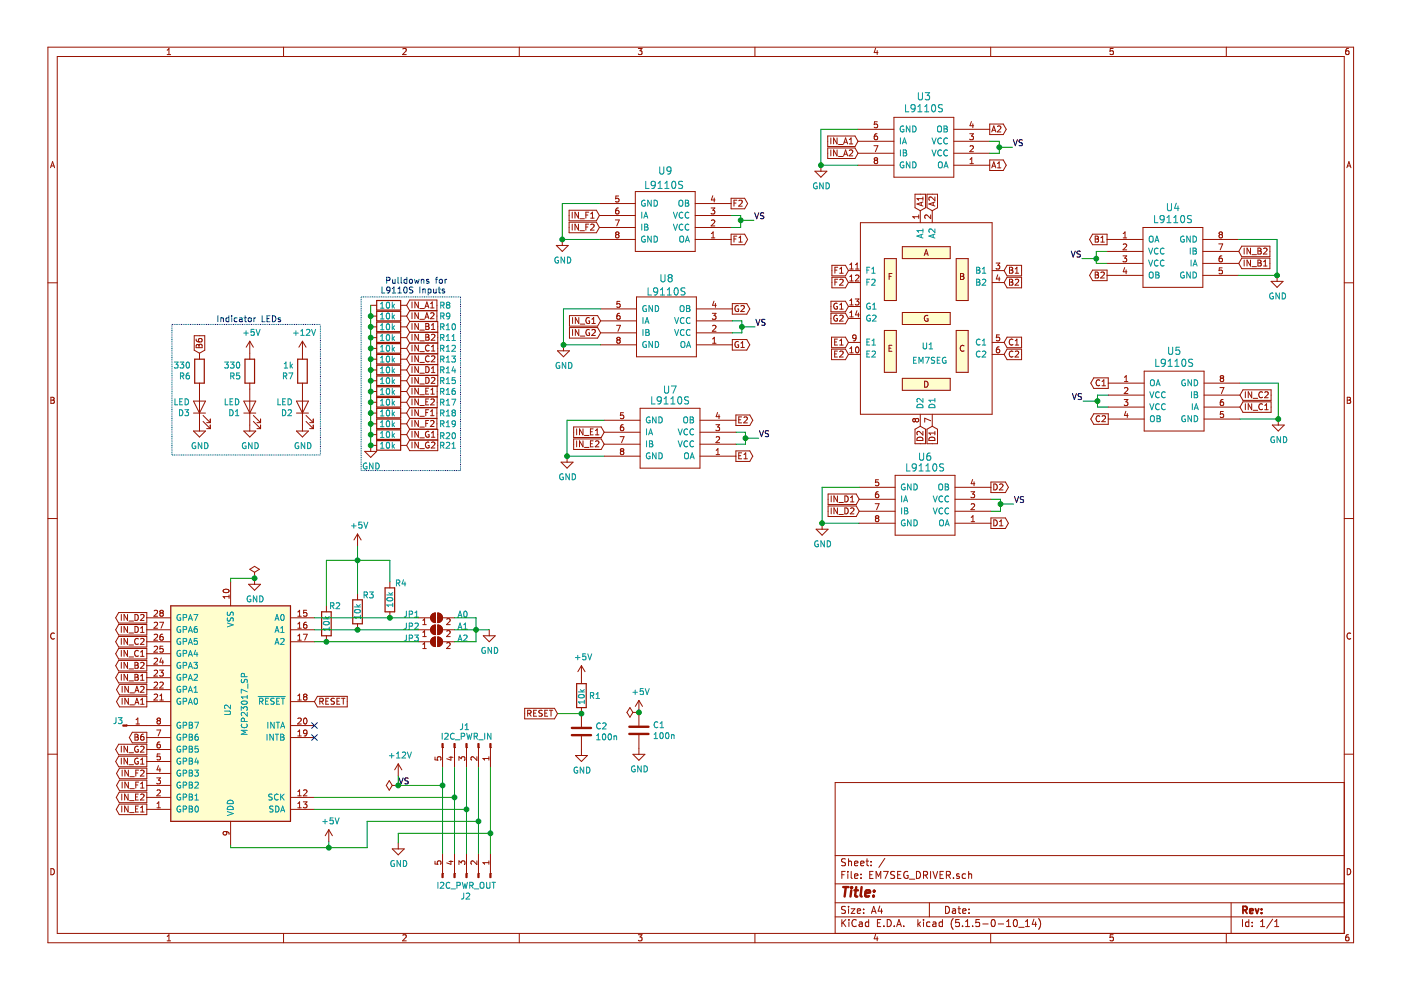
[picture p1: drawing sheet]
<svg xmlns="http://www.w3.org/2000/svg" width="297mm" height="210mm" viewBox="0 0 297 210" stroke-linecap="round" stroke-linejoin="round" font-family="sans-serif">
<path d="M.2 0h296.9v209.9h-296.9z" fill-rule="evenodd" fill="#fff" stroke="#fff" stroke-width=".21"/>
<g fill="none" stroke="#981200" stroke-width=".21">
<path d="M10.2 10h276.8v189.9h-276.8zM12.1 12h272.9v185.9h-272.9zM35.4 11.6h.8M35.4 10.6l.4-.3v1.3M60.1 10v2M85.4 10.4l.5-.1 .2 .3-.8 1h.8M110.1 10v2M135.3 10.3h.8l-.4 .5 .4 .1v.5l-.2 .2-.6-.2M160.1 10v2M185.6 10.2l-.3 .9h.9M186 10.7v.9M210 10v2"/>
<path d="M236 10.3h-.6l-.1 .6 .7-.1v.6l-.2 .2-.5-.2M260 10v2M285.9 10.3h-.4l-.1 .3-.1 .7 .2 .3 .5-.2-.1-.6h-.4l-.2 .2M10.7 35.6l.4-1.3 .5 1.3M10.8 35.2h.7M172.8 36.3h2.5l-1.3 1.3zM174 35v1.3M175.5 28.8h5.8l.6 1.2-.6 1.1h-5.8zM175.5 31.4h5.8l.6 1.1-.6 1.1h-5.8zM176.2 29.2v1.3M176.2 31.8v1.3M177.5 29.2v1.3l-.8-1.3v1.3"/>
<path d="M177.5 31.8v1.3l-.8-1.3v1.3M177.8 33.2h.9M177.8 30.6h.9M178.9 33.1l.4-1.3 .4 1.3M178.9 30.5l.4-1.3 .4 1.3M179 32.7h.6M179 30.2h.6M180.1 31.9l.4-.1 .3 .3-.8 1h.8M180.1 30.5h.7M180.1 29.6l.3-.4v1.3M181.9 35h7.6M181.9 32.5h7.6"/>
<path d="M181.9 30h7.6M181.9 27.4h7.6M185.3 30.9h.8l-.5 1.3M185.3 33.7h.1M185.3 33.7l.3 .3M185.3 33.7l.3-.3h.2l.3 .3M185.6 34l-.3 .2v.3l.3 .2h.4l.1-.2v-.3l-.3-.2M185.6 34h.2M186 28.4h-.3a.79 .79 0 0 0-.1 1.2h.4l.1-.5-.3-.3h-.2l-.3 .3M186 25.8h-.6l-.1 .6 .5-.1 .3 .3v.3l-.3 .2-.5-.1M186.1 33.7h.1M186.1 33.7l-.3 .3"/>
<path d="M189.5 24.9h12.7v12.7h-12.7zM202.2 35h7.6M202.2 32.5h7.6M202.2 30h7.6M202.2 27.4h7.6M205.6 28.4h.8l-.4 .4 .3 .2 .1 .4-.3 .2-.5-.1M205.7 33.8l.3-.4v1.3M205.7 34.7h.7M205.7 31l.4-.1 .3 .3-.8 1h.8M206 25.8l-.3 .9h.7M206.3 26.2v.9M209.8 26.3h2.9l.6 1.1-.6 1.1h-2.9z"/>
<path d="M209.8 33.9h2.9l.6 1.1-.6 1.1h-2.9zM210.3 35.6l.4-1.3 .4 1.3M210.3 28l.4-1.3 .4 1.3M210.4 35.2h.6M210.4 27.6h.6M211.5 34.7l.3-.4v1.3M211.5 35.6h.7M211.5 26.8l.5-.1 .2 .4-.8 .9h.8M285.6 35.6l.4-1.3 .4 1.3M285.7 35.2h.6M10.2 60h1.9M117.9 52h2.6l-1.3 1.3z"/>
<path d="M119.2 50.8v1.2M120.7 44.6h5.7l.7 1.1-.7 1.1h-5.7zM120.7 47.1h5.7l.7 1.1-.7 1.1h-5.7zM121.3 45v1.3M121.3 47.5v1.3M122.6 45v1.3l-.7-1.3v1.3M122.6 47.5v1.3l-.7-1.3v1.3M122.9 48.9h1M122.9 46.4h1M124.2 45.6h.4M124.2 48.1h.4M124.8 45h-.6v1.3"/>
<path d="M124.8 47.5h-.6v1.3M125.2 47.6l.5-.1 .3 .4-.8 .9h.8M125.2 46.3h.8M125.2 45.3l.4-.3v1.3M127.1 50.8h7.6M127.1 48.2h7.6M127.1 45.7h7.6M127.1 43.2h7.6M130.5 46.6h.8l-.5 1.3M130.8 49.7l-.3 .3v.2l.3 .2h.3l.1-.2v-.2l-.2-.3M130.8 49.7l-.3-.2 .3-.3h.2l.2 .2-.2 .3M130.8 49.7h.2"/>
<path d="M131.1 44.1h-.2a.79 .79 0 0 0-.1 1.3l.3-.1 .1-.5-.2-.2h-.2l-.3 .2M131.2 41.6h-.6l-.1 .6 .5-.2 .2 .3v.3l-.2 .2-.5-.1M134.7 40.6h12.7v12.7h-12.7zM147.4 50.8h7.6M147.4 48.2h7.6M147.4 45.7h7.6M147.4 43.2h7.6M150.8 44.1h.8l-.5 .5 .4 .1 .1 .4-.3 .3-.5-.2M150.8 46.8l.5-.2 .3 .4-.8 .9h.8M150.8 50.4h.8M150.8 49.5l.4-.3v1.2M151.1 41.5l-.3 .9h.8"/>
<path d="M151.4 42v.8M155 42h2.9l.6 1.2-.6 1.1h-2.9zM155 49.7h2.9l.6 1.1-.6 1.1h-2.9zM155.6 50.7h.4M155.6 43.1h.4M156.2 42.4h-.6v1.3M156.2 50.1h-.6v1.2M156.7 51.3h.7M156.7 50.4l.3-.3v1.2M156.7 42.6l.4-.2 .3 .4-.8 .9h.8M176.4 56.3h2.9l.6 1.1-.6 1.1h-2.9zM176.4 58.8h2.9l.6 1.1-.6 1.1h-2.9z"/>
<path d="M177 57.3h.4M177 59.8h.4M177.6 59.2h-.6v1.3M177.6 56.7h-.6v1.2M178 57l.4-.3v1.2M178 59.3l.5-.1 .3 .4-.8 .9h.8M178 57.9h.8M179.9 57.4h2.5M179.9 59.9h2.5M180.2 56.1l.3-.3v1.2M180.2 58.7l.3-.4v1.3M180.2 57h.7"/>
<path d="M180.2 59.6h.7M181.4 58.4l.5-.1 .2 .4-.8 .9h.8M181.4 56.1l.3-.3v1.2M181.4 57h.7M182.4 47.2h27.9v40.6h-27.9zM187.5 54.8h2.5v8.9h-2.5zM188.5 58.6h.4M189.1 58h-.6v1.3M191.3 52.3h10.2v2.5h-10.2zM194 41.2h2.2v2.8l-1.1 .7-1.1-.7zM194.8 45.6v.7M194.8 45.9h-1.3l.4 .4"/>
<path d="M195.1 44.7v2.5M195.3 43v.6M195.7 42.8l-1.3 .5 1.3 .4M195.7 41.8v.7M195.7 42.1h-1.3l.4 .4M196 54.2l.4-1.3 .4 1.3M196.1 53.8h.6M196.5 41.2h2.3v2.8l-1.1 .7-1.2-.7zM197.3 45.6v.8l-.9-.8-.3 .2 .1 .5M197.7 44.7v2.5M197.9 43v.6M198.2 41.8v.7l-.9-.7-.4 .2 .2 .5"/>
<path d="M198.2 42.8l-1.3 .5 1.3 .4M202.7 54.8h2.6v8.9h-2.6zM203.6 58h.5l.2 .2-.2 .4 .3 .2-.1 .4-.7 .1zM203.6 58.6h.5M210.3 57.4h2.6M210.3 59.9h2.6M211.2 55.8h.8l-.5 .5 .4 .1 .1 .4-.3 .2-.5-.1M211.5 58.3l-.3 .8h.8M211.8 58.7v.9M213.5 56.3h3.1v2.2h-3.1l-.6-1.1zM213.5 58.8h3.1v2.2h-3.1l-.6-1.1zM214 57.3h.5"/>
<path d="M214 59.2h.5l.2 .3-.2 .3 .3 .2-.2 .4-.6 .1zM214 56.7h.5l.2 .2-.2 .4 .3 .2-.2 .4h-.6zM214 59.8h.5M215.2 59.3l.5-.1 .3 .4-.8 .9h.8M215.2 57.9h.8M215.2 57l.4-.3v1.2M231.6 57.3h3.1v2.2h-3.1l-.6-1.1zM231.6 49.7h3.1v2.2h-3.1l-.6-1.1zM232.2 58.3h.4M232.2 50.1l.6 .1v.3l-.2 .2 .3 .2-.1 .4h-.6zM232.2 50.7h.4M232.2 57.7l.6 .1v.4l-.2 .1 .3 .2-.1 .4h-.6z"/>
<path d="M233.4 50.4l.4-.3v1.2M233.4 51.3h.7M233.4 57.8l.5-.1 .2 .3-.8 .9h.8M234.7 53.3h7.6M234.7 50.8h7.6M234.7 55.8h7.6M234.7 58.4h7.6M238.1 54.2h.8l-.4 .5 .3 .2 .1 .4-.3 .2-.5-.1M238.1 50.4h.8M238.1 49.5l.4-.3v1.2M238.1 51.8l.5-.1 .3 .4-.8 .9h.8M238.5 56.7l-.4 .9h.8"/>
<path d="M238.8 57.2v.9M242.3 48.2h12.7v12.7h-12.7zM255 53.3h7.6M255 50.8h7.6M255 55.8h7.6M255 58.4h7.6M258.4 51.7h.8l-.5 1.3M258.7 49.7l-.2 .3v.2l.2 .2h.4l.1-.2v-.2l-.3-.3M258.7 49.7l-.2-.2 .2-.3h.2l.3 .2-.3 .3M258.7 49.7h.2M259.1 54.2h-.3a.79 .79 0 0 0-.1 1.3h.4l.1-.5-.3-.3h-.2l-.2 .3M259.1 56.8h-.6v.6l.4-.1 .3 .2v.3l-.3 .3-.4-.2"/>
<path d="M263.3 54.7h5.9v2.3h-5.9l-.7-1.2zM263.3 52.2h5.9v2.2h-5.9l-.7-1.1zM263.8 52.6v1.3M263.8 55.1v1.3M265.1 52.6v1.3l-.7-1.3v1.3M265.1 55.1v1.3l-.7-1.3v1.3M265.4 54h1M265.4 56.5h1M266.7 55.7h.4M266.7 52.6l.6 .1v.4l-.2 .1 .3 .2-.1 .4-.6 .1zM266.7 55.1l.6 .2v.3l-.2 .1 .3 .3-.1 .4h-.6zM266.7 53.2h.4"/>
<path d="M267.9 52.7l.5-.1 .2 .4-.8 .9h.8M267.9 56.4h.7M267.9 55.5l.4-.4v1.3M269.5 59.7h2.5l-1.2 1.2zM270.8 58.4v1.3M285 60h2M41.2 71.2h2.2v3.1l-1.1 .6-1.1-.6zM41.6 71.9l.1 .4 .4 .2h.6l.1-.6-.2-.1-.5 .1v.3l.2 .3M41.7 73.2l.2-.2 .3 .3 .1-.3h.3l.3 .2v.5h-1.3zM42.2 73.3v.4M42.3 74.9v1.3M53 72.3l-.8 1.3"/>
<path d="M53 72.3v3.9M53 72.3l.7 1.3M64.1 72.3l-.7 1.3M64.1 72.3v3.9M64.1 72.3l.8 1.3M78.6 73.9h1.3M78.6 76.2h1.3M78.6 78.4h1.3M78.6 64.7h1.3M78.6 67h1.3M78.6 69.3h1.3M78.6 71.6h1.3"/>
<path d="M84.9 73.9h1.3M84.9 76.2h1.3M84.9 78.4h1.3M84.9 64.7h1.3M84.9 67h1.3M84.9 69.3h1.3M84.9 71.6h1.3M86.2 64.7l.6-1.1h5.8v4.5h-5.8l-.6-1.1M86.2 69.3l.6-1.1h6v13.6h-6l-.6-1.1M86.2 64.7l.6 1.2h5.8M86.2 69.3l.6 1.1h6M86.2 71.6l.6 1.1h6"/>
<path d="M86.2 73.9l.6 1.1h6M86.2 76.2l.6 1.1h6M86.2 78.4l.6 1.2h6M87.4 64v1.3M87.4 66.3v1.3M87.4 68.6v1.3M87.4 70.9v1.2M87.4 73.2v1.2M87.4 75.4v1.3M87.4 77.7v1.3M88.7 64v1.3l-.7-1.3v1.3M88.7 66.3v1.3l-.7-1.3v1.3"/>
<path d="M88.7 68.6v1.3l-.7-1.3v1.3M88.7 70.9v1.2l-.7-1.2v1.2M88.7 73.2v1.2l-.7-1.2v1.2M88.7 75.4v1.3l-.7-1.3v1.3M88.7 77.7v1.3l-.7-1.3v1.3M89 72.3h1M89 67.7h1M89 65.4h1M89 70h1M89 74.6h1M89 76.8h1M89 79.1h1"/>
<path d="M90.1 65.3l.4-1.3 .4 1.3M90.1 67.6l.4-1.3 .4 1.3M90.2 67.2h.6M90.2 64.9h.6M90.3 71.5h.4M90.3 68.6l.6 .1v.4l-.2 .1 .3 .2-.1 .4-.6 .1zM90.3 70.9l.6 .1v.4l-.2 .1 .3 .2-.1 .4h-.6zM90.3 77.7a.64 .64 0 0 1 .7 .7 .64 .64 0 0 1-.7 .6zM90.3 69.2h.4M91 75.6a.56 .56 0 0 0-.8 .5 .56 .56 0 0 0 .8 .5M91 73.3a.56 .56 0 0 0-.8 .5 .56 .56 0 0 0 .8 .5M91.3 66.4l.5-.1 .2 .4-.8 .9h.8"/>
<path d="M91.3 64.4l.3-.4v1.3M91.3 65.3h.7M91.5 71l.4-.1 .3 .3-.8 .9h.8M91.5 75.6l.4-.2 .3 .4-.8 .9h.8M91.5 74.4h.7M91.5 69.9h.7M91.5 68.9l.3-.3v1.3M91.5 73.5l.3-.3v1.2M91.5 78.1l.3-.4v1.3M91.5 79h.7M92.6 65.9h-5.8l-.6 1.1M92.8 72.8h-6l-.6 1.1"/>
<path d="M92.8 79.6h-6l-.6 1.1M92.8 75h-6l-.6 1.2M92.8 70.5h-6l-.6 1.1M92.8 77.3h-6l-.6 1.1M118.2 74.4h2.5l-1.2 1.2zM119.5 73.1v1.3M120.7 66.9h6l.6 1.1-.6 1.2h-6zM120.7 69.5h6l.6 1.1-.6 1.1h-6zM121.4 67.3v1.3M121.4 69.9v1.2M122.7 67.3v1.3l-.7-1.3v1.3M122.7 69.9v1.2l-.7-1.2v1.2"/>
<path d="M123 71.3h1M123 68.7h1M125 67.4a.57 .57 0 0 0-.8 .6 .57 .57 0 0 0 .8 .5v-.4h-.2M125 69.9a.57 .57 0 0 0-.8 .6 .57 .57 0 0 0 .8 .5v-.4h-.2M125.5 70l.5-.1 .2 .3-.8 .9h.8M125.5 68.6h.7M125.5 67.7l.4-.4v1.3M127.3 73.1h7.7M127.3 70.6h7.7M127.3 68h7.7M127.3 65.5h7.7M130.7 69h.9l-.6 1.2"/>
<path d="M131 72.1l-.2-.3 .2-.3h.2l.3 .3-.3 .3M131 72.1l-.2 .2v.3l.2 .2 .4-.1 .1-.1v-.3l-.3-.2M131 72.1h.2M131.4 66.4h-.3a.79 .79 0 0 0-.1 1.3h.4l.1-.5-.3-.3h-.2l-.2 .3M131.4 63.9h-.6v.6l.4-.1 .3 .2v.3l-.3 .3-.4-.2M135 63h12.6v12.6h-12.6zM147.6 73.1h7.7M147.6 70.6h7.7M147.6 68h7.7M147.6 65.5h7.7M151 66.4h.8l-.4 .5 .3 .1 .1 .5-.2 .2-.6-.1M151.1 71.9l.4-.4v1.3"/>
<path d="M151.1 72.8h.7M151.1 69.1l.5-.1 .2 .3-.8 .9h.8M151.4 63.8l-.3 .9h.8M151.7 64.3v.9M155.3 64.4h3l.7 1.1-.7 1.1h-3zM155.3 72h3l.7 1.1-.7 1.1h-3zM156.6 64.9a.57 .57 0 0 0-.8 .5 .57 .57 0 0 0 .8 .5v-.4h-.2M156.6 72.5a.57 .57 0 0 0-.8 .5 .57 .57 0 0 0 .8 .5v-.4h-.2M157.1 73.7h.7M157.1 72.8l.3-.4v1.3M157.1 64.9l.5-.1 .2 .3-.8 1h.8M176.2 63.9h3.1l.6 1.1-.6 1.1h-3.1z"/>
<path d="M176.2 66.4h3.1l.6 1.1-.6 1.1h-3.1zM176.3 71.5h3l.6 1.1-.6 1.1h-3zM176.3 74h3l.6 1.1-.6 1.2h-3zM177 75h.4M177 72.5h.4M177.5 64.4a.57 .57 0 0 0-.7 .5 .57 .57 0 0 0 .8 .5v-.4h-.3M177.5 66.9a.57 .57 0 0 0-.7 .6 .57 .57 0 0 0 .8 .5v-.4h-.3M177.6 71.9h-.6v1.3h.6M177.6 74.4h-.6v1.3h.6M178 64.6l.4-.3v1.2M178 72.2l.4-.3v1.3M178 66.9l.5-.1 .3 .4-.8 .9h.8"/>
<path d="M178 73.2h.8M178 74.6l.5-.2 .3 .4-.8 .9h.8M178 65.5h.8M179.9 75.1h2.5M179.9 65h2.5M179.9 67.5h2.5M179.9 72.6h2.5M180.2 63.7l.3-.3v1.3M180.2 66.3l.3-.4v1.3M180.2 73.9l.3-.4v1.3M180.2 74.8h.7M180.2 64.7h.7"/>
<path d="M180.2 67.2h.7M181.3 63.4h.8l-.4 .5 .3 .1 .1 .4-.2 .3-.6-.2M181.5 73.7l.2-.2a.67 .67 0 0 1 .4 .7 .67 .67 0 0 1-.4 .6l-.3-.5zM181.5 71.6l-.2 .2-.4-.1-.1-.1 .1-.5 .4-.1 .2 .3-.2 .8-.4 .2M181.7 65.9l-.3 .9h.8M182 66.4v.8M187.5 70.1h2.5v8.8h-2.5zM188.5 73.8h.4M189.1 73.2h-.6v1.3h.6M191.3 66.3h10.2v2.5h-10.2zM196.7 66.9a.57 .57 0 0 0-.7 .6 .57 .57 0 0 0 .8 .5v-.4h-.3M202.7 70.1h2.6v8.8h-2.6z"/>
<path d="M204.4 73.3a.56 .56 0 0 0-.8 .5 .56 .56 0 0 0 .8 .6M210.3 75.1h2.6M210.3 72.6h2.6M211.8 73.5h-.2a.79 .79 0 0 0-.1 1.3h.3l.2-.5-.3-.3h-.2l-.3 .3M211.9 71h-.6l-.1 .6 .5-.1 .3 .2v.3l-.3 .3-.5-.2M213.5 71.5h3.1v2.2h-3.1l-.6-1.1zM213.5 74h3.1v2.3h-3.1l-.6-1.2zM214.8 72a.56 .56 0 0 0-.8 .5 .56 .56 0 0 0 .8 .5M214.8 74.6a.56 .56 0 0 0-.8 .5 .56 .56 0 0 0 .8 .5M215.2 74.6l.5-.2 .3 .4-.8 .9h.8M215.2 72.2l.4-.3v1.3M215.2 73.2h.8"/>
<path d="M238.4 80l.4-.4v1.3M242.6 78.7h12.7v12.7h-12.7zM10.8 84.2h.4l.3 .3-.3 .3 .3 .3-.2 .4h-.5zM10.8 84.8h.4M41 87.6h2.6M41 91.4h2.6l-1.3 1.3zM41 85h2.6l-1.3 2.6zM42.3 81.2v10.2M43.1 89.4l1.5 1.5M43.1 88.1l1.5 1.5M43.8 90.9h.8M43.8 89.6h.8"/>
<path d="M44.6 88.8v.8M44.6 90.1v.8M51.7 87.6h2.5M51.7 91.4h2.5l-1.2 1.3zM51.7 85h2.5l-1.2 2.6zM53 81.2v10.2M53.7 89.4l1.5 1.5M53.7 88.1l1.5 1.5M54.5 90.9h.7M54.5 89.6h.7M55.2 88.8v.8M55.2 90.1v.8"/>
<path d="M62.9 87.6h2.5M62.9 91.4h2.5l-1.3 1.3zM62.9 85h2.5l-1.3 2.6zM64.1 81.2v10.2M64.9 89.4l1.5 1.5M64.9 88.1l1.5 1.5M65.7 90.9h.7M65.7 89.6h.7M66.4 88.8v.8M66.4 90.1v.8M77.3 95.7h2.6l-1.3 1.3zM78.6 92.1h1.3"/>
<path d="M78.6 83h1.3M78.6 85.3h1.3M78.6 87.6h1.3M78.6 89.9h1.3M78.6 80.7h1.3M79.9 94.4h-1.3v1.3M84.9 92.1h1.3M84.9 94.4h1.3M84.9 83h1.3M84.9 85.3h1.3M84.9 87.6h1.3M84.9 89.9h1.3"/>
<path d="M84.9 80.7h1.3M86.2 83l.6-1.1h5.9v4.5h-5.9l-.6-1.1M86.2 92.1l.6-1.1h6v4.6h-6l-.6-1.2M86.2 87.6l.6-1.1h5.8v4.5h-5.8l-.6-1.1M86.2 92.1l.6 1.2h6M86.2 87.6l.6 1.1h5.8M86.2 83l.6 1.1h5.9M87.4 80v1.3M87.4 82.3v1.3M87.4 84.6v1.3M87.4 86.9v1.2M87.4 89.2v1.2"/>
<path d="M87.4 91.4v1.3M87.4 93.7v1.3M88.7 80v1.3l-.7-1.3v1.3M88.7 82.3v1.3l-.7-1.3v1.3M88.7 84.6v1.3l-.7-1.3v1.3M88.7 86.9v1.2l-.7-1.2v1.2M88.7 89.2v1.2l-.7-1.2v1.2M88.7 91.4v1.3l-.7-1.3v1.3M88.7 93.7v1.3l-.7-1.3v1.3M89 90.6h1M89 95.1h1M89 86h1"/>
<path d="M89 92.8h1M89 88.3h1M89 83.7h1M89 81.4h1M90.3 85.2h.4M90.3 80a.64 .64 0 0 1 .7 .7 .64 .64 0 0 1-.7 .6zM90.3 89.8h.4M90.3 87.5h.4M90.3 82.9h.4M90.9 86.9h-.6v1.2M90.9 82.3h-.6v1.3h.6M90.9 84.6h-.6v1.3h.6"/>
<path d="M90.9 89.2h-.6v1.2M90.9 91.5a.57 .57 0 0 0-.7 .6 .57 .57 0 0 0 .8 .5v-.4h-.2M90.9 93.8a.57 .57 0 0 0-.7 .6 .57 .57 0 0 0 .8 .5v-.4h-.2M91.3 88.1h.7M91.3 89.3l.5-.1 .2 .3-.8 .9h.8M91.3 87.2l.3-.3v1.2M91.4 84.7l.4-.1 .3 .3-.8 1h.8M91.4 83.6h.7M91.4 82.7l.3-.4v1.3M91.5 80.1l.4-.1 .3 .4-.8 .9h.8M91.5 93.9l.4-.2 .3 .4-.8 .9h.8M91.5 91.8l.3-.4v1.3"/>
<path d="M91.5 92.7h.7M92.6 88.7h-5.8l-.6 1.2M92.7 84.2h-5.9l-.6 1.1M92.8 93.3h-6l-.6 1.1M119 98h2.5l-1.3 1.3zM120.2 96.7v1.3M121.6 90.5h5.9l.6 1.1-.6 1.2h-5.9zM121.6 93.1h5.9l.6 1.1-.6 1.1h-5.9zM122.3 90.9v1.3M122.3 93.5v1.2M123.6 90.9v1.3l-.7-1.3v1.3M123.6 93.5v1.2l-.7-1.2v1.2"/>
<path d="M123.9 94.9h1M123.9 92.3h1M125.2 94.1h.4M125.2 91.5h.4M125.8 90.9h-.6v1.3h.6M125.8 93.5h-.6v1.2h.6M126.2 92.2h.8M126.2 93.6l.5-.1 .3 .3-.8 .9h.8M126.2 91.3l.4-.4v1.3M128.1 96.7h7.6M128.1 94.2h7.6M128.1 91.6h7.6"/>
<path d="M128.1 89.1h7.6M131.5 92.6h.8l-.5 1.3M131.8 95.7l-.3-.3 .3-.3h.2l.3 .3-.3 .3M131.8 95.7l-.3 .2v.3l.3 .2 .3-.1 .2-.1v-.3l-.3-.2M131.8 95.7h.2M132.1 90h-.2a.79 .79 0 0 0-.1 1.3h.3l.2-.5-.3-.3h-.2l-.3 .3M132.2 87.5h-.6l-.1 .6 .5-.1 .3 .2v.3l-.3 .3-.5-.2M135.7 86.6h12.7v12.7h-12.7zM148.4 96.7h7.6M148.4 94.2h7.6M148.4 91.6h7.6M148.4 89.1h7.6"/>
<path d="M151.8 90h.8l-.5 .5 .4 .2 .1 .4-.3 .2-.5-.1M151.8 96.4h.8M151.8 95.5l.4-.4v1.3M151.8 92.7l.5-.1 .3 .3-.8 1h.8M152.1 87.5l-.3 .8h.8M152.4 87.9v.9M156 88h3l.6 1.1-.6 1.1h-3zM156 95.6h3l.6 1.1-.6 1.1h-3zM156.6 96.6h.5M156.6 89h.5M157.2 88.4h-.6v1.3h.6M157.2 96h-.6v1.3h.6"/>
<path d="M157.7 96.4l.4-.4v1.3M157.7 88.5l.5-.1 .3 .3-.8 1h.8M157.7 97.3h.8M191.3 80.2h10.2v2.6h-10.2zM194 91l1.1-.6 1.1 .6v3.1h-2.2zM194.1 89l.2-.3h.3l.2 .3-.1 .3-.1 .2h-.3l-.2-.3M194.1 89l-.3-.3-.3 .3v.2l.3 .3 .3-.3M194.1 89v.2M194.6 92.8a.67 .67 0 0 1 .7-.1 .67 .67 0 0 1 .4 .7h-1.3zM195.1 87.8v2.6M195.7 91.5v.8l-.9-.8-.4 .2 .1 .5M196 80.8a.64 .64 0 0 1 .8 .7 .64 .64 0 0 1-.8 .6z"/>
<path d="M196.5 91l1.2-.6 1.1 .6v3.1h-2.3zM197.1 92.8a.67 .67 0 0 1 .8-.1 .67 .67 0 0 1 .3 .7h-1.3zM197.3 89.2l-1.2-.5v.8M197.7 87.8v2.6M198.2 91.5v.7M198.2 91.8h-1.3l.4 .4M231.9 87.7h3.1v2.3h-3.1l-.6-1.2zM231.9 80.1h3.1v2.3h-3.1l-.6-1.2zM233.2 88.3a.56 .56 0 0 0-.8 .5 .56 .56 0 0 0 .8 .5M233.2 80.7a.56 .56 0 0 0-.8 .5 .56 .56 0 0 0 .8 .5M233.7 80.9l.3-.4v1.3M233.7 88.3l.4-.2 .3 .4-.8 .9h.8"/>
<path d="M233.7 81.8h.7M235 81.2h7.6M235 83.8h7.6M235 86.3h7.6M235 88.8h7.6M238.3 84.7h.8l-.4 .5 .4 .1v.5l-.2 .2-.6-.1M238.4 80.9h.7M238.4 82.3l.5-.1 .2 .3-.8 .9h.8M238.7 87.2l-.3 .9h.8M239 87.7v.8M255.3 81.2h7.6M255.3 83.8h7.6"/>
<path d="M255.3 86.3h7.6M255.3 88.8h7.6M258.7 82.2h.8l-.5 1.2M259 80.2h.2M259 80.2l-.3 .2v.3l.3 .2h.3l.1-.2v-.3l-.2-.2M259 80.2l-.3-.3 .3-.3h.2l.2 .3-.2 .3M259.3 84.7h-.2a.79 .79 0 0 0-.1 1.3l.3-.1 .1-.5-.2-.2h-.2l-.3 .2M259.4 87.3h-.6l-.1 .6 .5-.2 .2 .3v.3l-.2 .2-.5-.1M263.5 85.2h6v2.2h-6l-.6-1.1zM263.5 82.7h6v2.2h-6l-.6-1.1zM264 83.1v1.2M264 85.6v1.3"/>
<path d="M265.4 83.1v1.2l-.8-1.2v1.2M265.4 85.6v1.3l-.8-1.3v1.3M265.7 84.5h1M265.7 87h1M267.7 83.2a.56 .56 0 0 0-.8 .5 .56 .56 0 0 0 .8 .5M267.7 85.7a.56 .56 0 0 0-.8 .5 .56 .56 0 0 0 .8 .5M268.2 83.2l.4-.1 .3 .3-.8 .9h.8M268.2 86.9h.7M268.2 86l.3-.4v1.3M269.8 90.1h2.5l-1.3 1.3zM271 88.8v1.3M285.6 84.2h.5l.2 .3-.2 .3 .3 .3-.2 .4h-.6z"/>
<path d="M285.6 84.8h.5M10.2 109.9h1.9M75.8 113.2l-.8 1.3M75.8 113.2v2.6M75.8 113.2l.8 1.3M173 112.2h2.6l-1.3 1.3zM174.3 110.9v1.3M175.6 104.7h5.9l.7 1.2-.7 1.1h-5.9zM175.6 107.3h5.9l.7 1.1-.7 1.1h-5.9zM176.2 105.1v1.3M176.2 107.7v1.3M177.6 105.1v1.3l-.8-1.3v1.3"/>
<path d="M177.6 107.7v1.3l-.8-1.3v1.3M177.9 109.1h.9M177.9 106.5h.9M179.1 105.1a.64 .64 0 0 1 .7 .7 .64 .64 0 0 1-.7 .6zM179.1 107.7a.64 .64 0 0 1 .7 .6 .64 .64 0 0 1-.7 .7zM180.3 107.8l.5-.1 .3 .3-.8 1h.8M180.3 106.4h.8M180.3 105.5l.4-.4v1.3M182.2 110.9h7.6M182.2 108.4h7.6M182.2 105.9h7.6M182.2 103.3h7.6"/>
<path d="M185.5 106.8h.9l-.5 1.3M185.9 109.9l-.3 .2v.3l.3 .2h.3l.1-.2v-.3l-.2-.2M185.9 109.9l-.3-.3 .3-.3h.2l.2 .3-.2 .3M185.9 109.9h.2M186.2 104.3h-.2a.79 .79 0 0 0-.1 1.2h.3l.1-.5-.2-.3h-.2l-.3 .3M186.3 101.7h-.6l-.1 .6 .5-.1 .2 .3v.3l-.2 .2-.5-.1M189.8 100.8h12.7v12.7h-12.7zM202.5 110.9h7.6M202.5 108.4h7.6M202.5 105.9h7.6M202.5 103.3h7.6M205.9 104.3h.7l-.4 .4 .4 .2v.4l-.2 .2-.5-.1"/>
<path d="M205.9 110.6h.7M205.9 109.7l.4-.4v1.3M205.9 106.9l.5-.1 .2 .4-.7 .9h.7M206.2 101.7l-.3 .9h.8M206.5 102.2v.8M210.1 102.2h3.1l.6 1.1-.6 1.1h-3.1zM210.1 109.8h3.1l.6 1.1-.6 1.2h-3.1zM210.7 102.6a.64 .64 0 0 1 .7 .6 .64 .64 0 0 1-.7 .7zM210.7 110.2a.64 .64 0 0 1 .7 .7 .64 .64 0 0 1-.7 .6zM211.9 102.7l.5-.1 .3 .4-.8 .9h.8M211.9 110.6l.4-.4v1.3M211.9 111.5h.8"/>
<path d="M285 109.9h2M11.5 134.3a.58 .58 0 0 0-.8 .5 .58 .58 0 0 0 .8 .6M25.2 135h5.9v2.2h-5.9l-.7-1.1zM25.2 137.5h5.9v2.2h-5.9l-.7-1.1zM25.2 129.9h5.9v2.2h-5.9l-.7-1.1zM25.2 132.4h5.9v2.2h-5.9l-.7-1.1zM25.7 130.3v1.2M25.7 132.8v1.3M25.7 135.4v1.2M25.7 137.9v1.3M27 130.3v1.2l-.7-1.2v1.2M27 132.8v1.3l-.7-1.3v1.3"/>
<path d="M27 135.4v1.2l-.7-1.2v1.2M27 137.9v1.3l-.7-1.3v1.3M27.3 134.2h1M27.3 131.7h1M27.3 136.8h1M27.3 139.3h1M28.6 130.3a.64 .64 0 0 1 .7 .6 .64 .64 0 0 1-.7 .6zM28.6 132.8a.64 .64 0 0 1 .7 .7 .64 .64 0 0 1-.7 .6zM29.3 135.5a.56 .56 0 0 0-.8 .5 .56 .56 0 0 0 .8 .5M29.3 138a.56 .56 0 0 0-.8 .5 .56 .56 0 0 0 .8 .5M29.8 130.4l.5-.1 .2 .3-.7 .9h.7M29.8 135.5l.5-.1 .2 .3-.7 .9h.7"/>
<path d="M29.8 133.2l.4-.4v1.3M29.8 138.3l.4-.4v1.3M29.8 134.1h.7M29.8 139.2h.7M31.1 131h5.1M31.1 133.5h5.1M31.1 136.1h5.1M31.1 138.6h5.1M32.7 129.5l.5-.1 .2 .3-.8 1h.8M32.7 132.1l.5-.2 .2 .4-.8 .9h.8M32.7 134.6l.5-.1 .2 .3-.8 .9h.8M32.7 137.1l.5-.1 .2 .4-.8 .9h.8"/>
<path d="M32.7 139.7l.5-.2 .2 .4-.8 .9h.8M33.8 131.9h.9l-.6 1.3M34.1 129.9l-.2 .3v.3l.2 .2 .4-.1 .1-.2v-.2l-.2-.3M34.1 129.9l-.2-.2 .2-.3h.3l.2 .2-.2 .3M34.1 129.9h.3M34.2 139.5l-.3 .9h.8M34.5 134.5l-.4 .1-.2 .4v.6l.6 .1 .1-.2-.1-.5h-.4l-.2 .2M34.5 140v.8M34.6 137h-.7v.6l.5-.1 .2 .2v.3l-.2 .3-.5-.2M47.4 125a.61 .61 0 0 1 .7-.1 .61 .61 0 0 1 .4 .6 .76 .76 0 0 1-1.2-.3zM48.6 126.1v.8M48.6 126.5h-1.3l.4 .4"/>
<path d="M48.9 123.4v5.1M52.7 123.9h2.5l-1.2 1.3zM53 120.7l1-.6 1 .6-1 .6zM54 122.6h.1M54 121.3v2.6M61.6 131h5.1M61.6 133.5h5.1M61.6 136.1h5.1M63.1 129.7l.4-.3v1.3M63.1 132.3l.4-.4v1.3M63.1 134.8l.4-.3v1.2M63.1 130.7h.8"/>
<path d="M63.1 133.2h.8M63.1 135.7h.8M64.3 134.5h.8l-.5 1.2M65 131.9l-.5 .2-.1 .4v.6h.6l.1-.1-.1-.5-.4-.1-.2 .3M65 129.4h-.6v.6l.4-.1 .3 .2v.3l-.3 .3-.4-.2M69.2 128.5v1.2M69.2 134.8v1.3M75.8 125.9v1.3M75.8 132.3v1.2M82.7 123.4v1.2M82.7 129.7v1.3M88.8 131h2.5"/>
<path d="M88.8 133.5h2.5M88.8 136.1h2.5M89.6 132.4h.8M89.6 131.5l.4-.3v1.2M89.6 134.1l.4-.4v1.3M89.6 136.6l.4-.4v1.3M89.6 135h.8M89.6 137.5h.8M91.6 130.3l.7-.3v2a1.02 1.02 0 0 1-.9-.6 1.02 1.02 0 0 1 .2-1.1zM91.6 132.8l.7-.3v2a1.02 1.02 0 0 1-.9-.6 1.02 1.02 0 0 1 .2-1.1zM91.6 135.3l.7-.2v2a1.02 1.02 0 0 1-.9-.6 1.02 1.02 0 0 1 .2-1.2zM92.8 130a1.02 1.02 0 0 1 1 1 1.02 1.02 0 0 1-1 1z"/>
<path d="M92.8 132.5a1.02 1.02 0 0 1 1 1 1.02 1.02 0 0 1-1 1zM92.8 135.1a1.02 1.02 0 0 1 1 1 1.02 1.02 0 0 1-1 1zM93.8 131h2.6M93.8 133.5h2.6M93.8 136.1h2.6M94.7 133.8l.5-.1 .3 .4-.8 .9h.8M94.7 131.3l.5-.1 .3 .3-.8 .9h.8M94.7 136.4l.5-.2 .3 .4-.8 .9h.8M102.5 134.8h2.5l-1.3 1.3zM103.7 133.5v1.3M286.4 134.3a.58 .58 0 0 0-.8 .5 .58 .58 0 0 0 .8 .6M10.2 159.9h1.9"/>
<path d="M25.2 142.6h5.9v2.2h-5.9l-.7-1.1zM25.2 157.8h5.9v2.2h-5.9l-.7-1.1zM25.2 140h5.9v2.3h-5.9l-.7-1.2zM25.3 147.6h5.8v2.3h-5.8l-.6-1.1zM25.3 145.1h5.8v2.2h-5.8l-.6-1.1zM25.7 140.4v1.3M25.7 143v1.2M25.7 158.2v1.3M25.9 145.5v1.3M25.9 148v1.3M26.9 153.8h9.3M27 140.4v1.3l-.7-1.3v1.3"/>
<path d="M27 143v1.2l-.7-1.2v1.2M27 158.2v1.3l-.7-1.3v1.3M27.2 145.5v1.3l-.7-1.3v1.3M27.2 148v1.3l-.7-1.3v1.3M27.3 159.6h1M27.3 141.8h1M27.3 144.4h1M27.5 146.9h1M27.5 149.4h1M28.1 155.3h3v2.2h-3l-.7-1.1zM28.6 140.4l.6 .2v.3l-.2 .1 .3 .3-.1 .4h-.6zM28.6 143l.6 .1v.4l-.2 .1 .3 .2-.1 .4h-.6z"/>
<path d="M28.6 155.7l.6 .1v.3l-.2 .2 .3 .2-.1 .4h-.6zM28.6 141h.4M28.6 143.6h.4M28.6 146.8l.4-1.3 .5 1.3M28.6 149.3l.4-1.3 .5 1.3M28.6 156.3h.4M28.7 146.4h.6M28.7 149h.6M28.8 153.5h.8M28.8 152.6l.4-.4v1.3M29.3 158.3a.57 .57 0 0 0-.8 .5 .57 .57 0 0 0 .8 .5v-.4h-.2M29.8 149.3h.7"/>
<path d="M29.8 158.3l.5-.1 .2 .4-.7 .9h.7M29.8 140.6l.5-.2 .2 .4-.7 .9h.7M29.8 145.6l.5-.1 .2 .4-.7 .9h.7M29.8 143.3l.4-.3v1.2M29.8 148.4l.4-.4v1.3M29.8 144.2h.7M30.4 155.7h-.2a.79 .79 0 0 0-.1 1.2l.4-.1v-.5l-.4-.2-.3 .3M31.1 148.8h5.1M31.1 156.4h5.1M31.1 146.2h5.1M31.1 143.7h5.1M31.1 141.1h5.1"/>
<path d="M31.1 158.9h5.1M32.7 147.3l.5-.1 .2 .3-.8 .9h.8M32.7 142.2l.5-.1 .2 .3-.8 1h.8M32.7 144.7l.5-.1 .2 .4-.8 .9h.8M33.2 154.8h.9l-.6 1.2M33.5 152.8l-.2-.3 .2-.3h.3l.2 .3-.2 .3M33.5 152.8l-.2 .2v.3l.2 .2h.4l.1-.2v-.3l-.2-.2M33.5 152.8h.3M33.8 142.1h.8l-.4 .5 .4 .1v.4l-.2 .3-.6-.2M33.9 148.4h.7M33.9 157.3h-.2a.79 .79 0 0 0-.2 1.3l.4-.1 .1-.4-.2-.3h-.3l-.2 .3M33.9 147.5l.3-.3v1.2"/>
<path d="M33.9 144.7l.5-.1 .2 .4-.8 .9h.8M33.9 159.9h-.5l-.1 .6 .5-.2 .2 .3v.3l-.2 .2-.5-.1M61.6 148.8h5.1M61.6 156.4h5.1M61.6 153.8h5.1M63.1 152.4l.5-.2 .3 .4-.8 .9h.8M63.1 147.5l.4-.3v1.2M63.1 155.1l.4-.3v1.2M63.1 148.4h.8M63.1 156h.8M64.5 152.4l.2-.2a.67 .67 0 0 1 .4 .7 .67 .67 0 0 1-.4 .6l-.3-.5zM64.6 147.7l-.2-.2 .2-.3h.2l.3 .2-.3 .3"/>
<path d="M64.6 147.7l-.2 .2v.4l.2 .1h.4l.1-.2v-.3l-.3-.2M64.6 147.7h.2M65.1 155.3l-.3 .3-.3-.1-.1-.6 .4-.1 .3 .2-.1 .7-.2 .3h-.3M67.3 147.6h6.3v2.3h-6.3l-.6-1.1zM67.8 148.7l.7-.1v-.4l-.7-.2v1.3M68.1 148.7l.4 .6M69.1 148.7h.4M69.7 148h-.6v1.3h.6M70.9 148.1l-.5-.1-.2 .2 .1 .4 .5 .2 .1 .3-.2 .2h-.5M71.4 148.7h.5M72 148h-.6v1.3h.6M72.4 148h.7"/>
<path d="M72.8 148v1.3M93.8 158.5v4.2M96.4 158.5v4.2M98.9 158.5v4.2M101.4 158.5v4.2M104 158.5v4.2M111.2 150.2h6.4l.6 1.1-.6 1.1h-6.4zM111.9 151.2h.6l.1-.2-.1-.3-.6-.1v1.3M112.2 151.2l.4 .7M113.1 151.2h.5M113.8 150.6h-.7v1.3h.7M115 150.7l-.5-.1-.2 .1v.4l.5 .2 .2 .3-.3 .3-.5-.1"/>
<path d="M115.5 151.2h.4M116.1 150.6h-.6v1.3h.6M116.5 150.6h.7M116.8 150.6v1.3M123.3 141.1v3.9M123.3 150v4.1M123.3 156.1v4.1M123.3 141.1l-.8 1.3M123.3 141.1l.7 1.3M133.6 150l.6 1-.6 1.1-.7-1.1zM134.2 159.9h2.5l-1.2 1.3zM134.2 151h1.3"/>
<path d="M135.5 151h.1M135.5 148.5l-.8 1.3M135.5 148.5v5.3M135.5 155.9v4M135.5 148.5l.7 1.3M285 159.9h2M25.2 160.3h5.9v2.3h-5.9l-.7-1.1zM25.3 170.5h5.8v2.2h-5.8l-.6-1.1zM25.3 168h5.8v2.2h-5.8l-.6-1.1zM25.3 165.4h5.8v2.2h-5.8l-.6-1.1zM25.3 162.9h5.8v2.2h-5.8l-.6-1.1zM25.7 160.7v1.3"/>
<path d="M25.8 168.4v1.2M25.8 170.9v1.3M25.9 163.3v1.2M25.9 165.8v1.3M27 160.7v1.3l-.7-1.3v1.3M27.2 168.4v1.2l-.8-1.2v1.2M27.2 170.9v1.3l-.8-1.3v1.3M27.2 163.3v1.2l-.7-1.2v1.2M27.2 165.8v1.3l-.7-1.3v1.3M27.3 162.1h1M27.5 169.8h.9M27.5 172.3h.9"/>
<path d="M27.5 164.7h1M27.5 167.2h1M28.7 169h.4M28.7 171.5h.4M28.8 163.9h.4M28.8 166.4h.4M29.3 160.8a.57 .57 0 0 0-.8 .6 .57 .57 0 0 0 .8 .5v-.4h-.2M29.3 168.4h-.6v1.2h.6M29.3 170.9h-.6v1.3h.6M29.4 163.3h-.6v1.2M29.4 165.8h-.6v1.3M29.8 163.4l.5-.1 .2 .3-.7 .9h.7"/>
<path d="M29.8 168.5l.5-.1 .2 .3-.7 .9h.7M29.8 162h.7M29.8 161.1l.4-.4v1.3M29.8 166.2l.4-.4v1.3M29.8 171.3l.4-.4v1.3M29.8 167.1h.7M29.8 172.2h.7M31.1 171.6h5.1M31.1 169.1h5.1M31.1 166.5h5.1M31.1 164h5.1M31.1 161.5h5.1"/>
<path d="M33.2 164.9h.8l-.4 .5 .3 .1 .1 .5-.2 .2-.6-.1M33.3 171.3h.7M33.3 170.4l.4-.4v1.3M33.3 167.6l.5-.1 .2 .3-.8 .9h.8M33.6 162.3l-.3 .9h.8M33.9 162.8v.9M47.9 176.3l.2 .3-.1 .3-.1 .1h-.5l-.1-.4 .3-.3 .8 .2 .2 .4M48.9 174.1v5.1M61.6 171.6h5.1M61.6 169.1h5.1M63.1 171.3h.8M63.1 168.7h.8"/>
<path d="M63.1 167.8l.4-.3v1.2M63.1 170.4l.4-.4v1.3M64.3 170h.8l-.4 .5 .3 .1 .1 .4-.3 .3-.5-.1M64.4 167.6l.4-.1 .3 .3-.8 .9h.8M69.7 175.9l-.7 1.3M69.7 175.9v2.6M69.7 175.9l.8 1.3M82.5 165.5l.7 1-.7 1-.6-1zM83.2 166.5h1.2M83.2 180h2.5l-1.3 1.3zM84.4 166.5h.1M84.4 162l-.7 1.2"/>
<path d="M84.4 162v2.5M84.4 178.7v1.3M84.4 162l.8 1.2M92.2 160.5v.6l.6 .1-.1-.5 .3-.3h.3l.2 .3-.1 .5M95.2 160.6h.8M95.6 160.4v.8l-.9-.3M97.3 161.2v-.8l.5 .5 .1-.4 .4-.1 .3 .3-.2 .5M101.1 160.4v.8l-.9-.8-.4 .3 .2 .5M103.7 160.4v.8M103.7 160.8h-1.3l.3 .4M122 160.2h2.5l-1.2 1.3zM285 165.9h-107.9v32"/>
<path d="M10.8 184.2a.65 .65 0 0 1 .7 .6 .65 .65 0 0 1-.7 .7zM35.4 198.5l.4-.3v1.3M35.4 199.5h.8M60.1 197.9v2M85.4 198.3l.5-.1 .2 .3-.8 1h.8M92.2 182.6v.6l.6 .1-.1-.5 .3-.3h.3l.2 .3-.1 .5M93.8 181v4.2M95.2 182.6h.8M95.6 182.5v.8l-.9-.3M96.4 181v4.2M97.3 183.3v-.8l.5 .5 .1-.4 .4-.1 .3 .3-.2 .5M98.9 181v4.2"/>
<path d="M101.1 182.5v.8l-.9-.8-.4 .3 .2 .5M101.4 181v4.2M103.7 182.5v.8M103.7 182.9h-1.3l.3 .4M104 181v4.2M110.1 197.9v2M135.3 198.2h.8l-.4 .5 .4 .1v.6l-.2 .1-.6-.1M160.1 197.9v2M177.1 194.4h107.9M177.1 191.4h107.9M177.1 187.4h107.9M177.1 181.4h107.9"/>
<path d="M178.5 185.5h.5M178.5 195v1.5M178.7 195.6l.6 .9M179.2 184.8h-.7v1.5M179.3 192.2h-.6l-.3 .2 .1 .4 .7 .3v.4l-.2 .2-.6-.1M179.3 182.1h-.6l-.3 .2 .1 .4 .7 .3v.4l-.2 .2-.6-.1M179.3 195l-.8 .8M179.8 184.8v.1M179.8 185.3v1M179.9 182.1v1.5M179.9 192.2v.1M179.9 192.7v1"/>
<path d="M179.9 182.7l.2-.1h.4v1M180 195v.1M180 195.5v1M180.5 192.7h.8l-.8 1h.8M180.5 184.8v1.3l.2 .2M181.2 185.8l.7-.2-.1-.3h-.4l-.2 .2 .1 .7h.5M181.2 183.1l.7-.2-.1-.3h-.4l-.2 .2 .1 .7h.5M181.5 195.1a.59 .59 0 0 0-.7 0 .59 .59 0 0 0-.2 .7 .56 .56 0 0 0 .3 .6 .56 .56 0 0 0 .6-.1M181.8 193.2l.7-.2-.1-.2-.4-.1-.2 .2v.7h.6M182.2 195.5h.6v1M182.5 183.1l.7-.2-.1-.3h-.4l-.2 .2 .1 .7h.5M182.6 186.1v.2"/>
<path d="M182.6 185.3v.2M182.8 195.8l-.5 .1-.2 .2 .2 .4 .5-.1M183.1 193.5v.2M183.1 192.8v.1M183.6 182.6h.6M183.8 182.1v1.3l.4 .2M184.2 195.5h-.5l-.2 .2v.6l.2 .2 .5-.1M184.2 195v1.5M184.4 185.5h.5M184.7 183.4v.2M184.7 182.6v.2M184.8 193.7l.4-1.5 .5 1.5"/>
<path d="M184.9 193.2h.7M185.1 184.8h-.7v1.5h.7M185.6 198.1l-.3 .9h.9M185.7 186.3v-1.5l.6 1 .4-1v1.5M186 198.6v.9M186 195.7h.5M186.5 192.1l-.3 1.1h.9M186.7 195h-.7v1.5h.7M186.9 192.7v1M187.3 184.8h1l-.6 1.5M187.4 196.3v.2M187.6 182l-1.3 1.9"/>
<path d="M188.1 195a.76 .76 0 0 1 .9 .7 .76 .76 0 0 1-.9 .8zM189.6 196.3v.2M189.7 184.8h-.6l-.3 .2 .1 .3 .7 .4v.4l-.2 .2-.6-.1M190.1 196.5l.5-1.5 .5 1.5M190.2 196h.8M190.3 185.5h.5M191 184.8h-.7v1.5h.7M191.6 196.3v.2M192.5 184.8a.69 .69 0 0 0-.9 .7 .69 .69 0 0 0 .9 .7v-.6h-.3M192.8 186.4h1.1M194.3 184.8a.76 .76 0 0 1 .9 .7 .76 .76 0 0 1-.9 .8zM194.6 195v1.5"/>
<path d="M194.7 195.9l.5 .6M195.2 195.5l-.6 .5M195.8 185.5h.7l.2-.2-.1-.4-.2-.1h-.6v1.5M195.8 195v.1M195.8 195.5v1M196.2 185.5l.5 .8M197 191.4v3M197.2 195.5h-.5l-.2 .2v.6l.2 .2 .5-.1M197.3 184.8v1.5M197.8 195.5h.6v1M197.8 184.8l.5 1.5 .5-1.5M198.4 195.8l-.7 .3 .3 .4 .4-.1"/>
<path d="M199.3 185.5h.5M199.8 195.5h-.4l-.3 .2 .1 .6 .2 .2 .4-.1M199.8 195v1.5M200 184.8h-.7v1.5h.7M200.5 192.2a.75 .75 0 0 1 .8 .7 .75 .75 0 0 1-.8 .8zM200.7 185.5h.7l.1-.2-.1-.4-.2-.1h-.5v1.5M201 185.5l.5 .8M202 192.8h.5l.1 .9M202.1 194.8a1.71 1.71 0 0 0 0 2.2M202.1 186.1v.2M202.6 193l-.5 .1-.2 .2 .2 .4 .5-.1M203.1 192.7h.6"/>
<path d="M203.3 192.2v1.3l.4 .2M203.4 195h-.7l-.1 .7 .7-.1 .1 .2v.5l-.2 .2-.6-.2M203.4 185.3h-.4l-.2 .2 .1 .2 .5 .1v.4h-.6M204.1 196.3v.2M204.1 193.2l.7-.2-.1-.2-.4-.1-.2 .2 .1 .7h.5M204.7 196.5h.9M204.7 195.4l.4-.4v1.5M204.7 185.3h-.4l-.3 .2 .1 .6 .2 .2 .4-.1M205.4 185.4l.2-.1h.3l.1 1M205.4 184.8v1.5M205.4 193.5v.2M205.4 192.8v.1"/>
<path d="M206.2 196.3v.2M207.7 195h-.8v.7l.7-.1 .1 .7-.3 .2-.5-.2M208.4 195.9h1.1M210 197.9v2M210.3 195h.2a.8 .8 0 0 1 .5 .7 .8 .8 0 0 1-.5 .8 1 1 0 0 1-.2-1.5zM211.6 195.9h1.2M213.4 196.5h.9M213.4 195.4l.5-.4v1.5M215.1 195h.1a.8 .8 0 0 1 .5 .7 .8 .8 0 0 1-.5 .8 .97 .97 0 0 1-.1-1.5zM216 196.6h1.1M217.4 196.5h.9M217.4 195.4l.4-.4v1.5"/>
<path d="M219.2 194.9l-.3 1.1h.9M219.6 195.5v1M220.2 194.8a1.71 1.71 0 0 1 0 2.2M236 198.2h-.6l-.1 .6 .7-.1v.7l-.2 .1-.5-.1M260 197.9v2M261 191.4v6.5M263.4 195v1.5M264.8 195.5h-.5l-.2 .2 .1 .7h.6M264.8 195v1.5M265.5 196.3v.2M265.5 195.5v.2M267.3 196.5h.8"/>
<path d="M267.3 195.4l.4-.4v1.5M269.8 194.9l-1.2 1.9M270.3 196.5h.8M270.3 195.4l.4-.4v1.5M285.6 184.2a.65 .65 0 0 1 .8 .6 .65 .65 0 0 1-.8 .7zM285.9 198.2h-.4l-.1 .3-.1 .7 .2 .3 .5-.1-.1-.7h-.4l-.2 .2"/>
</g>
<path d="M263.5 193l.7-.1 .2-.2-.1-.4-.2-.1h-.6v1.5M263.9 193l.5 .7M265 193.2l.7-.2-.1-.2-.4-.1-.2 .2v.7h.6M266.2 192.7l.3 1 .4-1M267.5 193.5v.2M267.5 192.8v.1" fill="none" stroke="#981200" stroke-width=".38"/>
<g fill="none" stroke="#981200" stroke-width=".51">
<path d="M121.2 155.9h4.1M121.2 154.3h4.1M133.4 155.6h4.1M133.4 154.1h4.1M178.8 188.1h1.1M179.3 188.1l-.2 2M180.5 188.8l-.2 1.3M180.6 188.1l-.1 .2M180.6 188.1l.1 .1-.2 .1M181.2 188.8h.7M181.5 188.1l-.2 1.7 .1 .2 .4 .1M182.7 188.1l-.2 1.7 .2 .3"/>
<path d="M183.5 189.4l1-.2-.1-.4h-.6l-.3 .2v1h.8M185.2 189.9v.2M185.3 188.8l.1 .1-.1 .1M185.3 188.8v.2"/>
</g>
<g fill="#fffecd" stroke="#fffecd" stroke-width=".21">
<path d="M187.5 70.1h2.5v8.8h-2.5z" fill-rule="evenodd"/>
<path d="M187.5 54.8h2.5v8.9h-2.5z" fill-rule="evenodd"/>
<path d="M191.3 80.2h10.2v2.6h-10.2z" fill-rule="evenodd"/>
<path d="M191.3 66.3h10.2v2.5h-10.2z" fill-rule="evenodd"/>
<path d="M191.3 52.3h10.2v2.5h-10.2z" fill-rule="evenodd"/>
<path d="M202.7 70.1h2.6v8.8h-2.6z" fill-rule="evenodd"/>
<path d="M202.7 54.8h2.6v8.9h-2.6z" fill-rule="evenodd"/>
</g>
<g fill="none" stroke="#009596" stroke-width=".21">
<path d="M194.7 19.6v1.3l.3 .3h.3l.3-.3v-1.3M196.2 19.6h.9l-.5 .6 .4 .2v.6l-.2 .2-.6-.2M136.9 38.4v1.6h.7M138.9 39.1l-.3 .3-.4-.1-.1-.2 .1-.6 .4-.1 .3 .2a1.06 1.06 0 0 1-.4 1.4h-.3M139.5 40h.9M139.5 38.9l.5-.5v1.6M139.9 35.4v1.2l.3 .3h.3l.2-.3v-1.2M141 38.9l.4-.5v1.6M141 40h.8M142.3 36l-.3 .3h-.4l-.2-.3 .1-.5 .5-.1 .3 .3v.6l-.2 .5-.5 .1M142.6 38.6l.2-.2a.81 .81 0 0 1 .5 .8 .81 .81 0 0 1-.5 .8l-.4-.6zM144.7 38.5l-.6-.1-.2 .2v.4l.7 .3 .1 .4-.3 .3-.5-.1"/>
<path d="M173.2 38.8a.59 .59 0 0 0-.7 .6 .59 .59 0 0 0 .7 .6l.1-.5h-.3M174.5 38.8v1.2l-.7-1.2v1.2M175.1 38.8a.64 .64 0 0 1 .8 .6 .64 .64 0 0 1-.8 .6zM190.9 29.2v1.3M190.9 31.8v1.3M191.3 30.5l.5-1.3 .4 1.3M191.5 30.2h.6M191.5 31.8l.6 .1 .1 .2-.3 .3 .3 .2-.1 .4-.6 .1zM191.5 32.4h.4M191.6 34.4a.57 .57 0 0 0-.8 .6 .57 .57 0 0 0 .8 .5v-.4h-.2M191.6 26.8a.57 .57 0 0 0-.8 .6 .57 .57 0 0 0 .8 .4v-.4h-.2M192 22.2v1.5h.7"/>
<path d="M192.9 26.7v1.3l-.7-1.3v1.3M192.9 34.3v1.3l-.7-1.3v1.3M193.5 34.3a.64 .64 0 0 1 .7 .7 .64 .64 0 0 1-.7 .6zM193.5 26.7a.64 .64 0 0 1 .7 .6 .64 .64 0 0 1-.7 .7zM194 22.8l-.3 .3h-.4l-.2-.3 .2-.5 .4-.1 .2 .1a1.06 1.06 0 0 1-.3 1.4h-.3M194.6 23.7h.9M194.6 22.6l.4-.4v1.5M196.1 22.6l.4-.4v1.5M196.1 23.7h.8M197.6 31.8l.4 1.3 .5-1.3M197.6 29.2l.4 1.3 .5-1.3M197.7 22.3l.2-.1a.81 .81 0 0 1 .5 .7 .81 .81 0 0 1-.5 .8l-.4-.6z"/>
<path d="M198.8 26.9l.3-.2a.44 .44 0 0 1 .5 .4v.7l-.5 .2-.3-.2zM199 34.5l.3-.2a.44 .44 0 0 1 .5 .5l-.1 .6-.4 .2-.3-.2zM199.6 31.9a.56 .56 0 0 0-.8 .5 .56 .56 0 0 0 .8 .5M199.6 29.4a.56 .56 0 0 0-.8 .5 .56 .56 0 0 0 .8 .5M199.8 22.3l-.6-.1-.2 .1v.5l.7 .3 .1 .3-.3 .3-.5-.1M200.1 35.6l.5-1.3 .4 1.3M200.1 26.7h.5l.2 .3-.2 .3 .3 .2-.1 .4-.7 .1zM200.1 27.3h.5M200.3 35.2h.6M200.9 31.9a.56 .56 0 0 0-.8 .5 .56 .56 0 0 0 .8 .5M200.9 29.4a.56 .56 0 0 0-.8 .5 .56 .56 0 0 0 .8 .5M118.4 54.6a.59 .59 0 0 0-.8 .6 .59 .59 0 0 0 .8 .5v-.5h-.2"/>
<path d="M119.7 54.5v1.3l-.7-1.3v1.3M120.3 54.5a.64 .64 0 0 1 .7 .6 .64 .64 0 0 1-.7 .7zM136.1 45v1.3M136.1 47.5v1.3M136.5 46.3l.4-1.3 .4 1.3M136.6 45.9h.6M136.7 47.5l.6 .1v.3l-.2 .2 .3 .3-.1 .3-.6 .1zM136.7 48.1h.4M136.8 50.1a.57 .57 0 0 0-.8 .6 .57 .57 0 0 0 .8 .5v-.4h-.2M136.8 42.5a.57 .57 0 0 0-.8 .6 .57 .57 0 0 0 .8 .5v-.4h-.2M138.1 42.4v1.3l-.8-1.3v1.3M138.1 50.1v1.2l-.8-1.2v1.2"/>
<path d="M138.7 50.1a.64 .64 0 0 1 .7 .6 .64 .64 0 0 1-.7 .6zM138.7 42.4a.64 .64 0 0 1 .7 .7 .64 .64 0 0 1-.7 .6zM140.1 58.2v1.3l.3 .3h.3l.3-.3v-1.3M141.9 58.9l-.2 .3v.3l.2 .3h.3l.3-.3v-.3l-.3-.3M141.9 58.9l-.2-.3 .2-.4h.3l.3 .3-.3 .4M141.9 58.9h.3M142.8 47.5l.4 1.3 .4-1.3M142.8 45l.4 1.3 .4-1.3M144 42.6l.2-.2a.44 .44 0 0 1 .6 .5l-.1 .6-.5 .2-.2-.2zM144.2 50.2l.2-.1a.44 .44 0 0 1 .6 .4l-.1 .7-.5 .1-.2-.1zM144.8 47.6a.56 .56 0 0 0-.8 .6 .56 .56 0 0 0 .8 .5M144.8 45.1a.56 .56 0 0 0-.8 .5 .56 .56 0 0 0 .8 .5"/>
<path d="M145.3 51.3l.4-1.2 .5 1.2M145.3 42.4h.4l.3 .3-.3 .4 .3 .2-.1 .4h-.6zM145.3 43.1h.4M145.4 51h.6M146 47.6a.56 .56 0 0 0-.7 .6 .56 .56 0 0 0 .7 .5M146 45.1a.56 .56 0 0 0-.7 .5 .56 .56 0 0 0 .7 .5M183.8 57.3h.4M183.8 59.8h.4M184.4 56.7h-.6v1.2M184.4 59.2h-.6v1.3M184.8 57.9h.7M184.8 57l.4-.3v1.2"/>
<path d="M184.8 59.3l.5-.1 .2 .4-.7 .9h.7M195.3 49.8v.5M195.7 49.6l-1.3 .5 1.3 .4M195.7 48.5v.8M195.7 48.9h-1.3l.4 .4M197.9 49.8v.5M198.2 49.6l-1.3 .5 1.3 .4M198.2 48.5v.8l-.9-.8-.4 .3 .2 .5M207.1 57.3h.4M207.1 56.7l.6 .1v.3l-.2 .2 .3 .2-.1 .4h-.6zM207.1 59.8h.4M207.1 59.2l.6 .1v.4l-.2 .1 .3 .2-.1 .4-.6 .1z"/>
<path d="M208.3 57.9h.7M208.3 59.3l.4-.1 .3 .4-.8 .9h.8M208.3 57l.3-.3v1.2M243.5 52.6l.5 1.3 .4-1.3M243.5 55.1l.5 1.3 .4-1.3M243.7 57.9l.3-.2a.44 .44 0 0 1 .5 .4l-.1 .7-.4 .1-.3-.1zM243.7 50.2l.3-.1a.44 .44 0 0 1 .5 .4l-.1 .7-.4 .1-.3-.1zM244.8 45.7v1.5h.7M244.9 51.3l.4-1.2 .4 1.2M245 51h.6M245.1 57.7l.6 .1v.4l-.2 .1 .3 .2-.1 .4h-.6zM245.1 58.3h.4"/>
<path d="M245.5 52.7a.58 .58 0 0 0-.8 .5 .58 .58 0 0 0 .8 .6v-.1M245.5 55.3a.58 .58 0 0 0-.8 .5 .58 .58 0 0 0 .8 .6v-.1M246.8 52.7a.58 .58 0 0 0-.8 .5 .58 .58 0 0 0 .7 .6l.1-.1M246.8 55.3a.58 .58 0 0 0-.8 .5 .58 .58 0 0 0 .7 .6l.1-.1M246.8 46.3l-.3 .3h-.4l-.2-.3 .2-.5 .4-.1 .3 .1a1.06 1.06 0 0 1-.4 1.4h-.3M247.4 47.2h.9M247.4 46.1l.4-.4v1.5M247.5 43.2v1.2l.3 .3h.3l.3-.3v-1.2M248.9 47.2h.8M248.9 46.1l.4-.4v1.5M249.4 43.1l-.4 1.1h1M249.7 43.7v1"/>
<path d="M250.5 45.8l.2-.1a.81 .81 0 0 1 .5 .8 .81 .81 0 0 1-.5 .7l-.4-.6zM251 50.1a.59 .59 0 0 0-.7 .6 .59 .59 0 0 0 .7 .6l.1-.5h-.3M251 57.8a.59 .59 0 0 0-.7 .5 .59 .59 0 0 0 .7 .6l.1-.5h-.3M252.4 50.1v1.2l-.8-1.2v1.2M252.4 57.7v1.2l-.8-1.2v1.2M252.4 52.6v1.3M252.5 55.1v1.3M252.6 45.8l-.6-.1-.2 .1v.5l.7 .3 .1 .3-.3 .3-.5-.1M252.9 52.6h.5l.2 .3-.2 .3 .3 .2-.1 .4-.7 .1zM252.9 50.1a.64 .64 0 0 1 .8 .6 .64 .64 0 0 1-.8 .6zM252.9 57.7a.64 .64 0 0 1 .8 .6 .64 .64 0 0 1-.8 .6zM252.9 56.4l.5-1.3 .4 1.3"/>
<path d="M252.9 53.2h.5M253.1 56.1h.6M37 76.8h.8l-.5 .4 .4 .2v.5l-.2 .1-.5-.1M38.2 76.8h.8l-.5 .4 .4 .2 .1 .4-.3 .2-.5-.1M38.3 79.7l.6-.1v-.4l-.6-.1v1.2M38.6 79.7l.4 .6M39.6 76.9l.2-.1a.69 .69 0 0 1 .4 .6 .69 .69 0 0 1-.4 .6l-.3-.4zM40.1 79.1h-.3a.79 .79 0 0 0-.1 1.2h.4l.1-.5-.3-.2h-.2l-.2 .2M47.6 76.8h.8l-.4 .4 .4 .2v.5l-.2 .1-.6-.1M48.8 76.8h.8l-.4 .4 .4 .2v.4l-.2 .2-.6-.1M48.9 79.7l.7-.1v-.4l-.7-.1v1.2M49.2 79.7l.4 .6"/>
<path d="M50.2 76.9l.2-.1a.69 .69 0 0 1 .4 .6 .69 .69 0 0 1-.4 .6l-.3-.4zM50.8 79.1h-.6l-.1 .6 .5-.1 .3 .2v.3l-.3 .2-.5-.1M51.7 70.6h1M52.2 70.1v1M53.9 69.8h-.6l-.1 .6 .2-.1 .4 .1 .1 .6-.2 .1-.5-.1M54.3 69.8l.4 1.3 .4-1.3M60.1 79.7l.7-.1v-.4l-.7-.1v1.2M60.3 78h.7M60.3 77.1l.3-.3v1.2M60.4 79.7l.4 .6M61.2 79.1h.9l-.6 1.2M61.5 76.8v1.2"/>
<path d="M61.7 77.6l.3 .4M62 77.2l-.5 .5M62.2 70.6h1M62.7 70.1v1M63.8 71.1h.7M63.8 70.2l.3-.4v1.3M65 70l.5-.2 .2 .4-.8 .9h.8M66.1 69.8l.4 1.3 .4-1.3M80.7 64.4l.3-.3v1.2M80.7 66.7l.3-.3v1.2M80.7 69l.3-.4v1.3M80.7 71.3l.3-.4v1.3"/>
<path d="M80.7 73.6l.3-.4v1.3M80.7 75.9l.3-.4v1.3M80.7 78.1l.3-.3v1.3M80.7 74.5h.7M80.7 76.8h.7M80.7 79.1h.7M80.7 65.3h.7M80.7 67.6h.7M80.7 69.9h.7M80.7 72.2h.7M82 64.2l.2-.1a.69 .69 0 0 1 .4 .6 .69 .69 0 0 1-.4 .6l-.3-.4zM82 66.5l.2-.1a.69 .69 0 0 1 .4 .6 .69 .69 0 0 1-.4 .6l-.3-.5z"/>
<path d="M82 68.8l.2-.2a.69 .69 0 0 1 .4 .7 .69 .69 0 0 1-.4 .6l-.3-.5zM82 71.1l.2-.2a.69 .69 0 0 1 .4 .7 .69 .69 0 0 1-.4 .6l-.3-.5zM82 73.3l.2-.1a.69 .69 0 0 1 .4 .6 .69 .69 0 0 1-.4 .7l-.3-.5zM82 75.6l.2-.1a.69 .69 0 0 1 .4 .6 .69 .69 0 0 1-.4 .7l-.3-.5zM82 77.9l.2-.1a.69 .69 0 0 1 .4 .6 .69 .69 0 0 1-.4 .7l-.3-.5zM83.2 64.1v1.2M83.2 66.4v1.2M83.2 68.6v1.3M83.2 70.9v1.3M83.2 73.2v1.3M83.2 75.5v1.3M83.2 77.8v1.3"/>
<path d="M83.3 74l.3 .5M83.3 76.3l.3 .5M83.3 78.6l.3 .5M83.3 64.9l.3 .4M83.3 67.1l.3 .5M83.3 69.4l.3 .5M83.3 71.7l.3 .5M83.6 73.6l-.4 .5M83.6 75.9l-.4 .5M83.6 78.2l-.4 .5M83.6 64.5l-.4 .5M83.6 66.8l-.4 .5"/>
<path d="M83.6 69.1l-.4 .5M83.6 71.4l-.4 .4M93.4 69.3h.6l.1-.5-.7-.2v1.3M93.4 71.6l.6-.1 .1-.4-.7-.2v1.3M93.4 73.9l.6-.1 .1-.5-.7-.1v1.3M93.4 76.2l.6-.1 .1-.5-.7-.1v1.3M93.4 78.4h.6l.1-.5-.7-.1v1.3M93.4 64.7l.7-.1v-.4l-.7-.1v1.2M93.4 67l.7-.1v-.4l-.7-.1v1.2M93.7 73.9l.4 .6M93.7 76.2l.4 .6M93.7 78.4l.4 .7"/>
<path d="M93.7 69.3l.4 .6M93.7 71.6l.4 .6M93.8 64.7l.4 .6M93.8 67l.4 .6M94.6 69l.4-.4v1.3M94.6 71.3l.4-.4v1.3M94.6 73.6l.4-.4v1.3M94.6 75.9l.4-.4v1.3M94.6 78.1l.4-.3v1.3M94.6 74.5h.8M94.6 76.8h.8M94.6 79.1h.8"/>
<path d="M94.6 69.9h.8M94.6 72.2h.8M94.9 64.6l-.3-.2 .3-.3h.2l.3 .2-.3 .3M94.9 64.6l-.3 .3v.2l.3 .2h.3l.2-.2v-.2l-.3-.3M94.9 64.6h.2M95.4 66.9l-.3 .2h-.3l-.2-.2 .1-.4 .4-.1 .3 .2-.2 .9-.4 .1M95.8 75.5h.8l-.5 .5 .4 .1 .1 .4-.3 .3-.5-.2M95.8 73.3l.5-.1 .3 .4-.8 .9h.8M95.8 71.3l.4-.4v1.3M95.8 72.2h.8M96 68.8l.1-.2a.67 .67 0 0 1 .5 .7 .67 .67 0 0 1-.5 .6l-.3-.5zM96.1 77.7l-.3 .9h.8"/>
<path d="M96.4 78.2v.9M118.6 76.9a.59 .59 0 0 0-.7 .6 .59 .59 0 0 0 .7 .6l.1-.5h-.3M120 76.8v1.3l-.8-1.3v1.3M120.6 76.8a.64 .64 0 0 1 .7 .7 .64 .64 0 0 1-.7 .6zM136.3 67.3v1.3M136.3 69.9v1.2M136.8 68.6l.4-1.3 .4 1.3M136.9 68.2h.6M136.9 69.9l.6 .1 .1 .2-.2 .3 .3 .2-.2 .4h-.6zM136.9 70.5h.5M137 72.5a.57 .57 0 0 0-.7 .5 .57 .57 0 0 0 .8 .5v-.4h-.3M137 64.9a.57 .57 0 0 0-.7 .5 .57 .57 0 0 0 .8 .5v-.4h-.3"/>
<path d="M137.4 61v1.6h.7M138.3 64.8v1.3l-.7-1.3v1.3M138.3 72.4v1.3l-.7-1.3v1.3M138.9 64.8a.64 .64 0 0 1 .8 .6 .64 .64 0 0 1-.8 .7zM138.9 72.4a.64 .64 0 0 1 .8 .6 .64 .64 0 0 1-.8 .7zM139.4 61.7l-.3 .3-.4-.1-.1-.2 .1-.6 .4-.1 .3 .2a1.06 1.06 0 0 1-.4 1.4h-.3M140 62.6h.9M140 61.5l.5-.5v1.6M141.5 62.6h.8M141.5 61.5l.4-.5v1.6M143 69.9l.5 1.2 .4-1.2M143 67.3l.5 1.3 .4-1.3"/>
<path d="M143.1 61.2l.2-.2a.81 .81 0 0 1 .5 .8 .81 .81 0 0 1-.5 .8l-.4-.6zM144.2 65l.3-.2a.44 .44 0 0 1 .5 .4v.7l-.5 .2-.3-.2zM144.4 72.6l.3-.2a.44 .44 0 0 1 .5 .4v.7l-.5 .2-.3-.2zM145 70a.56 .56 0 0 0-.8 .5 .56 .56 0 0 0 .8 .5M145 67.4a.56 .56 0 0 0-.8 .6 .56 .56 0 0 0 .8 .5M145.2 61.1l-.5-.1-.3 .2v.4l.7 .3 .1 .3-.2 .4-.6-.1M145.6 73.7l.4-1.3 .4 1.3M145.6 64.8h.4l.2 .2-.2 .4 .3 .2-.1 .4-.6 .1zM145.6 65.4h.4M145.7 73.3h.6M146.3 70a.56 .56 0 0 0-.8 .5 .56 .56 0 0 0 .8 .5M146.3 67.4a.56 .56 0 0 0-.8 .6 .56 .56 0 0 0 .8 .5"/>
<path d="M183.8 75h.4M183.8 72.5h.4M184.4 74.4h-.6v1.3h.6M184.4 71.9h-.6v1.3h.6M184.5 64.4a.57 .57 0 0 0-.8 .5 .57 .57 0 0 0 .8 .5v-.4h-.2M184.5 66.9a.57 .57 0 0 0-.8 .6 .57 .57 0 0 0 .8 .5v-.4h-.2M184.9 74.6l.5-.2 .2 .4-.8 .9h.8M184.9 73.2h.7M184.9 72.2l.4-.3v1.3M185 65.5h.7M185 64.6l.4-.3v1.2M185 66.9l.5-.1 .2 .4-.7 .9h.7"/>
<path d="M193.7 76.4h.4M194.3 75.8h-.6v1.2h.6M194.8 77v-1.2l.5 .9 .4-.9v1.2M195.7 72.7v1l.3 .3 .3-.1 .2-.2v-1M196.2 75.8h.8l-.5 1.2M197 74h.7M197 73.1l.4-.4v1.3M198.2 75.8h-.5l-.2 .1 .1 .4 .5 .2 .1 .3-.3 .2h-.4M198.7 76.4h.4M199.3 75.8h-.6v1.2h.6M200.5 75.8a.57 .57 0 0 0-.7 .6 .57 .57 0 0 0 .8 .5v-.4h-.3M207.8 74.6a.56 .56 0 0 0-.8 .5 .56 .56 0 0 0 .8 .5"/>
<path d="M207.8 72a.56 .56 0 0 0-.8 .5 .56 .56 0 0 0 .8 .5M208.3 74.6l.4-.2 .3 .4-.8 .9h.8M208.3 72.2l.3-.3v1.3M208.3 73.2h.7M245.1 76.2v1.5h.7M247.1 76.8l-.3 .3-.5-.1-.1-.2 .1-.6h.5l.2 .1a1.06 1.06 0 0 1-.3 1.4h-.4M247.7 77.7h.8M247.7 76.6l.4-.4v1.5M247.8 73.6v1.2l.2 .3h.4l.2-.3v-1.2M249.1 77.7h.9M249.1 76.6l.4-.4v1.5M250.1 73.6h-.7l-.1 .7h.7l.2 .2-.1 .5-.2 .1-.6-.1"/>
<path d="M250.7 76.3l.2-.1a.81 .81 0 0 1 .5 .7 .81 .81 0 0 1-.5 .8l-.3-.6zM252.9 76.2h-.6l-.2 .1v.4l.6 .3 .2 .4-.3 .3-.6-.1M269.9 62.2a.59 .59 0 0 0-.7 .6 .59 .59 0 0 0 .7 .5l.1-.4h-.3M271.2 62.1v1.3l-.7-1.3v1.3M271.9 62.1a.64 .64 0 0 1 .7 .7 .64 .64 0 0 1-.7 .6zM37.1 84.6v1.2h.6M38.1 86.9a.64 .64 0 0 1 .7 .6 .64 .64 0 0 1-.7 .6zM38.1 85.2h.4M38.7 84.6h-.6v1.2h.6M39.2 86.9h.8l-.4 .5 .3 .1 .1 .4-.3 .2-.5-.1M39.2 84.6a.64 .64 0 0 1 .8 .6 .64 .64 0 0 1-.8 .6zM41.4 93.9a.59 .59 0 0 0-.7 .6 .59 .59 0 0 0 .7 .6l.1-.5h-.2"/>
<path d="M42.8 93.9v1.2l-.8-1.2v1.2M43.4 93.9a.64 .64 0 0 1 .7 .6 .64 .64 0 0 1-.7 .6zM47.8 84.6v1.2h.5M48.7 86.9a.64 .64 0 0 1 .7 .6 .64 .64 0 0 1-.7 .6zM48.8 85.2h.4M49.4 84.6h-.6v1.2h.6M49.9 88.1h.7M49.9 84.6a.64 .64 0 0 1 .8 .6 .64 .64 0 0 1-.8 .6zM49.9 87.2l.4-.3v1.2M52.1 93.9a.59 .59 0 0 0-.7 .6 .59 .59 0 0 0 .7 .6l.1-.5h-.3M53.4 93.9v1.2l-.7-1.2v1.2M54 93.9a.64 .64 0 0 1 .8 .6 .64 .64 0 0 1-.8 .6z"/>
<path d="M58.9 84.6v1.2h.6M59.9 86.9a.64 .64 0 0 1 .7 .6 .64 .64 0 0 1-.7 .6zM59.9 85.2h.5M60.5 84.6h-.6v1.2h.6M61.1 87l.5-.1 .2 .3-.8 .9h.8M61.1 84.6a.64 .64 0 0 1 .7 .6 .64 .64 0 0 1-.7 .6zM63.3 93.9a.59 .59 0 0 0-.8 .6 .59 .59 0 0 0 .8 .6v-.5h-.2M64.6 93.9v1.2l-.7-1.2v1.2M65.2 93.9a.64 .64 0 0 1 .7 .6 .64 .64 0 0 1-.7 .6zM77.7 98.2a.59 .59 0 0 0-.7 .6 .59 .59 0 0 0 .7 .6l.1-.5h-.2M79.1 98.2v1.2l-.8-1.2v1.2M79.7 98.2a.64 .64 0 0 1 .7 .6 .64 .64 0 0 1-.7 .6z"/>
<path d="M80.7 92.8h.7M80.7 80.4l.3-.3v1.2M80.7 82.7l.3-.3v1.2M80.7 85l.3-.4v1.3M80.7 87.3l.3-.4v1.3M80.7 89.6l.3-.4v1.3M80.7 91.8l.3-.3v1.3M80.7 94.1l.3-.3v1.2M80.7 95h.7M80.7 83.6h.7M80.7 85.9h.7M80.7 88.2h.7"/>
<path d="M80.7 90.5h.7M80.7 81.3h.7M82 91.6l.2-.1a.69 .69 0 0 1 .4 .6 .69 .69 0 0 1-.4 .7l-.3-.5zM82 80.2l.2-.1a.69 .69 0 0 1 .4 .6 .69 .69 0 0 1-.4 .6l-.3-.4zM82 82.5l.2-.1a.69 .69 0 0 1 .4 .6 .69 .69 0 0 1-.4 .6l-.3-.5zM82 84.8l.2-.2a.69 .69 0 0 1 .4 .7 .69 .69 0 0 1-.4 .6l-.3-.5zM82 87l.2-.1a.69 .69 0 0 1 .4 .7 .69 .69 0 0 1-.4 .6l-.3-.5zM82 89.3l.2-.1a.69 .69 0 0 1 .4 .6 .69 .69 0 0 1-.4 .7l-.3-.5zM82 93.9l.2-.1a.69 .69 0 0 1 .4 .6 .69 .69 0 0 1-.4 .6l-.3-.4zM83.2 80.1v1.2M83.2 82.4v1.2M83.2 84.6v1.3"/>
<path d="M83.2 86.9v1.3M83.2 89.2v1.3M83.2 91.5v1.3M83.2 93.8v1.2M83.3 92.3l.3 .5M83.3 94.6l.3 .4M83.3 83.1l.3 .5M83.3 85.4l.3 .5M83.3 87.7l.3 .5M83.3 90l.3 .5M83.3 80.9l.3 .4M83.6 91.9l-.4 .5"/>
<path d="M83.6 94.2l-.4 .5M83.6 82.8l-.4 .5M83.6 85.1l-.4 .4M83.6 87.4l-.4 .4M83.6 89.6l-.4 .5M83.6 80.5l-.4 .5M93.4 80.7h.6l.1-.5-.7-.1v1.2M93.4 83h.6l.1-.5-.7-.1v1.2M93.4 85.3l.6-.1 .1-.4-.7-.2v1.3M93.4 87.6l.6-.1 .1-.5-.7-.1v1.3M93.4 89.9l.6-.1 .1-.5-.7-.1v1.3M93.4 92.4h.6l.1-.5-.7-.2v1.3"/>
<path d="M93.4 94.4h.6l.1-.5-.7-.1v1.2M93.7 92.4l.4 .6M93.7 94.4l.4 .6M93.7 83l.4 .6M93.7 85.3l.4 .6M93.7 87.6l.4 .6M93.7 89.9l.4 .6M93.7 80.7l.4 .6M94.6 91.9l.5-.2 .3 .4-.8 .9h.8M94.6 93.9l.5-.1 .3 .3-.8 .9h.8M94.6 80.4l.4-.3v1.2M94.6 82.7l.4-.3v1.2"/>
<path d="M94.6 83.6h.8M94.6 85l.4-.4v1.3M94.6 87.3l.4-.4v1.3M94.6 89.6l.4-.4v1.3M94.6 85.9h.8M94.6 88.2h.8M94.6 90.5h.8M94.6 81.3h.8M95.8 84.6h.8l-.5 1.3M95.8 95h.8M95.8 94.1l.4-.3v1.2M96 91.9l.1-.2a.67 .67 0 0 1 .5 .7 .67 .67 0 0 1-.5 .6l-.3-.5z"/>
<path d="M96.1 87.5l-.3-.3 .3-.3h.2l.3 .3-.3 .3M96.1 87.5l-.3 .2 .1 .4 .2 .1 .3-.1 .2-.1v-.3l-.3-.2M96.1 87.5h.2M96.4 82.4l-.4 .1-.2 .4 .1 .6 .5 .1 .2-.2-.2-.5-.3-.1-.3 .3M96.5 80.1h-.6l-.1 .6 .5-.2 .3 .3v.3l-.3 .2-.5-.1M96.6 89.8l-.3 .2-.3-.1-.1-.6 .4-.1 .3 .3-.1 .7-.2 .2-.3 .1M137.1 90.9v1.3M137.1 93.5v1.2M137.5 92.2l.4-1.3 .5 1.3M137.6 91.8h.7M137.7 93.5l.6 .1 .1 .2-.3 .3 .3 .2-.1 .4h-.6zM137.7 94.1h.4"/>
<path d="M137.8 96.1a.57 .57 0 0 0-.8 .6 .57 .57 0 0 0 .8 .5v-.5h-.2M137.8 88.5a.57 .57 0 0 0-.8 .5 .57 .57 0 0 0 .8 .5v-.4h-.2M138.2 84.1v1.6h.7M139.1 88.4v1.3l-.7-1.3v1.3M139.1 96v1.3l-.7-1.3v1.3M139.7 88.4a.64 .64 0 0 1 .7 .6 .64 .64 0 0 1-.7 .7zM139.7 96a.64 .64 0 0 1 .7 .6 .64 .64 0 0 1-.7 .7zM140.2 84.8l-.3 .3-.4-.1-.2-.2 .2-.6 .4-.1 .2 .2a1.06 1.06 0 0 1-.3 1.4h-.3M140.8 85.7h.9M140.8 84.6l.4-.5v1.6M140.9 81.8v1.3l.3 .3h.3l.3-.3v-1.3M142.2 85.7h.9"/>
<path d="M142.2 84.6l.5-.5v1.6M142.3 81.8h1.1l-.7 1.6M143.8 93.5l.4 1.2 .5-1.2M143.8 90.9l.4 1.3 .5-1.3M143.8 84.3l.2-.2a.81 .81 0 0 1 .6 .8 .81 .81 0 0 1-.6 .8l-.3-.6zM145 88.6l.3-.2a.44 .44 0 0 1 .5 .4l-.1 .7-.4 .2-.3-.2zM145.2 96.2l.2-.2a.44 .44 0 0 1 .6 .4l-.1 .7-.5 .2-.2-.2zM145.8 91.1a.56 .56 0 0 0-.8 .5 .56 .56 0 0 0 .8 .5M145.8 93.6a.56 .56 0 0 0-.8 .5 .56 .56 0 0 0 .8 .5M146 84.2l-.6-.1-.2 .2v.4l.7 .3 .1 .3-.3 .4-.6-.1M146.3 97.3l.5-1.3 .4 1.3M146.3 88.4h.5l.2 .2-.2 .4 .3 .2-.2 .4-.6 .1z"/>
<path d="M146.3 89h.5M146.5 96.9h.6M147.1 91.1a.56 .56 0 0 0-.8 .5 .56 .56 0 0 0 .8 .5M147.1 93.6a.56 .56 0 0 0-.8 .5 .56 .56 0 0 0 .8 .5M192.2 98.3v1.6h.8M194.3 99l-.3 .3-.5-.1-.1-.2 .1-.6 .5-.1 .2 .2a1.06 1.06 0 0 1-.4 1.4h-.3M194.6 85.8a.66 .66 0 0 1 .7-.1 .66 .66 0 0 1 .4 .7h-1.3zM194.9 99.9h.8M194.9 98.8l.4-.5v1.6M195 96.1v1.2l.2 .3h.3l.3-.3v-1.2M195.7 84.5v.8l-.9-.8-.4 .2 .1 .5M196.3 99.9h.9"/>
<path d="M196.3 98.8l.4-.5v1.6M197.1 85.8a.66 .66 0 0 1 .8-.1 .66 .66 0 0 1 .3 .7h-1.3zM197.2 96.1h-.4a1.04 1.04 0 0 0 0 1.5l.5-.2 .1-.5-.3-.3-.5 .1-.1 .2M197.9 98.5l.2-.2a.81 .81 0 0 1 .5 .8 .81 .81 0 0 1-.5 .8l-.3-.6zM198.2 84.5v.7M198.2 84.9h-1.3l.4 .3M200.1 98.4l-.6-.1-.2 .2v.4l.6 .3 .2 .4-.3 .3-.6-.1M243.8 83.1l.4 1.2 .4-1.2M243.8 85.6l.4 1.3 .4-1.3M244 88.3l.2-.2a.44 .44 0 0 1 .5 .5v.6l-.5 .2-.2-.2zM244 80.7l.2-.2a.44 .44 0 0 1 .5 .5v.6l-.5 .2-.2-.2zM245.1 81.8l.4-1.3 .5 1.3"/>
<path d="M245.2 81.4h.6M245.3 88.1l.6 .2v.3l-.2 .1 .3 .3-.1 .4h-.6zM245.3 88.7h.4M245.8 85.7a.58 .58 0 0 0-.8 .5 .58 .58 0 0 0 .7 .6l.1-.1M245.8 83.2a.58 .58 0 0 0-.8 .5 .58 .58 0 0 0 .7 .6l.1-.1M247.1 85.7a.58 .58 0 0 0-.8 .5 .58 .58 0 0 0 .7 .6l.1-.1M247.1 83.2a.58 .58 0 0 0-.8 .5 .58 .58 0 0 0 .7 .6l.1-.1M251.3 88.2a.59 .59 0 0 0-.7 .6 .59 .59 0 0 0 .7 .6v-.5h-.2M251.3 80.6a.59 .59 0 0 0-.7 .6 .59 .59 0 0 0 .7 .5v-.4h-.2M252.6 80.5v1.3l-.7-1.3v1.3M252.6 88.1v1.3l-.7-1.3v1.3M252.6 83.1v1.2"/>
<path d="M252.8 85.6v1.3M253.2 88.1a.64 .64 0 0 1 .7 .7 .64 .64 0 0 1-.7 .6zM253.2 83.1h.4l.3 .2-.3 .4 .3 .2-.1 .4h-.6zM253.2 80.5a.64 .64 0 0 1 .7 .7 .64 .64 0 0 1-.7 .6zM253.2 86.9l.4-1.3 .5 1.3M253.2 83.7h.4M253.3 86.5h.6M270.2 92.7a.59 .59 0 0 0-.8 .5 .59 .59 0 0 0 .8 .6v-.5h-.2M271.5 92.6v1.3l-.7-1.3v1.3M272.1 92.6a.64 .64 0 0 1 .7 .6 .64 .64 0 0 1-.7 .7zM74.5 111.5h1M75 111v1"/>
<path d="M76.7 110.7h-.6v.6l.1-.1 .5 .1v.5l-.2 .2-.4-.2M77.1 110.7l.5 1.3 .4-1.3M119.4 100.5a.59 .59 0 0 0-.8 .6 .59 .59 0 0 0 .8 .6v-.5h-.2M120.7 100.5v1.2l-.7-1.2v1.2M121.3 100.5a.64 .64 0 0 1 .7 .6 .64 .64 0 0 1-.7 .6zM173.4 114.7a.59 .59 0 0 0-.7 .6 .59 .59 0 0 0 .7 .6l.1-.5h-.2M174.8 114.7v1.2l-.8-1.2v1.2M175.4 114.7a.64 .64 0 0 1 .7 .6 .64 .64 0 0 1-.7 .6zM191.2 105.1v1.3M191.2 107.7v1.3M191.6 106.4l.4-1.3 .4 1.3M191.7 106.1h.6"/>
<path d="M191.8 107.7l.6 .1v.2l-.2 .3 .3 .2-.1 .4-.6 .1zM191.8 108.3h.4M191.8 110.3a.57 .57 0 0 0-.7 .6 .57 .57 0 0 0 .8 .5v-.4h-.3M191.8 102.7a.57 .57 0 0 0-.7 .6 .57 .57 0 0 0 .8 .5v-.5h-.3M193.2 102.6v1.3l-.8-1.3v1.3M193.2 110.2v1.3l-.8-1.3v1.3M193.8 110.2a.64 .64 0 0 1 .7 .7 .64 .64 0 0 1-.7 .6zM193.8 102.6a.64 .64 0 0 1 .7 .6 .64 .64 0 0 1-.7 .7zM197.9 107.7l.4 1.3 .4-1.3M197.9 105.1l.4 1.3 .4-1.3M199.1 102.8l.2-.2a.44 .44 0 0 1 .6 .4l-.1 .7-.5 .2-.2-.2zM199.3 110.4l.2-.2a.44 .44 0 0 1 .5 .5v.6l-.5 .2-.2-.2z"/>
<path d="M199.9 107.8a.56 .56 0 0 0-.8 .5 .56 .56 0 0 0 .8 .5M199.9 105.3a.56 .56 0 0 0-.8 .5 .56 .56 0 0 0 .8 .5M200.4 111.5l.4-1.3 .5 1.3M200.4 102.6h.4l.3 .3-.3 .3 .3 .2-.1 .4-.6 .1zM200.4 103.2h.4M200.5 111.1h.6M201.1 107.8a.56 .56 0 0 0-.8 .5 .56 .56 0 0 0 .8 .5M201.1 105.3a.56 .56 0 0 0-.8 .5 .56 .56 0 0 0 .8 .5M38.3 130.4a.57 .57 0 0 0-.8 .5 .57 .57 0 0 0 .8 .5v-.4h-.2M38.3 132.9a.57 .57 0 0 0-.8 .6 .57 .57 0 0 0 .8 .5v-.4h-.2M38.3 135.4a.57 .57 0 0 0-.8 .6 .57 .57 0 0 0 .8 .5v-.4h-.2M38.3 138a.57 .57 0 0 0-.8 .5 .57 .57 0 0 0 .8 .5v-.4h-.2"/>
<path d="M38.8 138.6l.7-.1v-.5l-.7-.1v1.3M38.8 130.9l.7-.1v-.4l-.7-.1v1.2M38.8 133.5l.7-.1v-.5l-.7-.1v1.3M38.8 136l.7-.1v-.4l-.7-.1v1.2M39.9 139.2l.5-1.3 .4 1.3M39.9 136.6l.5-1.2 .4 1.2M39.9 134.1l.5-1.3 .4 1.3M39.9 131.5l.5-1.2 .4 1.2M40.1 131.2h.6M40.1 133.7h.6M40.1 136.3h.6M40.1 138.8h.6"/>
<path d="M41.1 130.3h.8l-.5 1.2M41.5 137.8l-.3 .9h.7M41.8 132.8l-.4 .1-.2 .5v.6h.6v-.6l-.4-.1-.2 .3M41.8 138.3v.9M41.8 135.4h-.6v.6l.1-.2 .5 .1v.6l-.2 .1-.4-.1M48.2 132.1l1.3 .4-1.3 .4M48.3 129.8l-.1 .5 .2 .2 .3-.1 .3-.6h.3l.1 .7M48.3 131l-.1 .5 .1 .2h.4l.2-.6 .3-.1 .3 .2-.1 .5M53.1 126.4a.59 .59 0 0 0-.7 .6 .59 .59 0 0 0 .7 .6l.1-.5h-.3M54.5 126.3v1.3l-.8-1.3v1.3M55.1 126.3a.64 .64 0 0 1 .7 .7 .64 .64 0 0 1-.7 .6zM58.3 131.5l.4-1.2 .5 1.2"/>
<path d="M58.3 134.1l.4-1.3 .5 1.3M58.3 136.6l.4-1.2 .5 1.2M58.4 131.2h.6M58.4 133.7h.6M58.4 136.3h.6M59.5 133.2l.4-.4v1.3M59.5 135.5l.5-.1 .2 .3-.7 .9h.7M59.5 134.1h.7M59.6 130.4l.2-.1a.67 .67 0 0 1 .5 .6 .67 .67 0 0 1-.5 .6l-.3-.4zM68.5 131.2h1.3M68.7 131.9a.68 .68 0 0 1 1.1 .3 .73 .73 0 0 1-1.3-.1zM69 130.7l.5 .5"/>
<path d="M69.8 133.4h-1.3l.4 .3M69.8 133v.7M69.8 130.7l-.5 .4M70.1 128.5l.7-.2v-.4l-.7-.1v1.3M70.4 128.5l.4 .6M71.3 127.9l.5-.1 .2 .3-.8 1h.8M75.1 128.7h1.3M75.3 129.3a.68 .68 0 0 1 1.1 .3 .73 .73 0 0 1-1.3-.1zM75.6 128.2l.5 .5M76.4 130.8h-1.3l.4 .4M76.4 130.4v.8M76.4 128.2l-.5 .4"/>
<path d="M77.2 126.2l.7-.1v-.5l-.7-.1v1.3M77.5 126.2l.4 .6M78.3 125.5h.8l-.4 .5 .4 .1v.4l-.2 .3-.6-.2M82 126.1h1.3M82.1 126.8a.68 .68 0 0 1 1.2 .3 .73 .73 0 0 1-1.3-.1zM82.4 125.7l.5 .4M83.3 127.9v.7M83.3 128.3h-1.3l.4 .3M83.3 125.7l-.5 .3M84.1 123.6l.6-.1v-.4l-.6-.1v1.2M84.4 123.6l.4 .6M85.6 122.9l-.4 .9h.8"/>
<path d="M85.9 123.4v.8M86.2 129.6v.9l-.2 .3h-.3M86.2 132.1v.9l-.2 .3-.3 .1M86.2 134.6v1l-.2 .3h-.3M86.8 130.2l.6-.1v-.4l-.6-.1v1.2M86.8 132.8l.6-.1v-.5l-.6-.1v1.3M86.8 135.3l.6-.1v-.4l-.6-.2v1.3M87.9 134.6h.8l-.4 .5 .3 .2 .1 .4-.3 .2-.5-.1M88 132.2l.4-.1 .3 .4-.8 .9h.8M88 130.8h.7M88 129.9l.3-.3v1.2M97.1 130.8l.4-1.2 .4 1.2"/>
<path d="M97.1 133.4l.4-1.3 .4 1.3M97.1 135.9l.4-1.3 .4 1.3M97.2 130.5h.6M97.2 133h.6M97.2 135.6h.6M98.3 134.8l.5-.2 .2 .4-.8 .9h.8M98.3 133.4h.7M98.3 132.5l.4-.4v1.3M98.4 129.7l.2-.1a.69 .69 0 0 1 .4 .6 .69 .69 0 0 1-.4 .6l-.3-.4zM102.9 137.3a.59 .59 0 0 0-.8 .6 .59 .59 0 0 0 .8 .6v-.5h-.2M104.2 137.3v1.2l-.7-1.2v1.2M104.8 137.3a.64 .64 0 0 1 .7 .6 .64 .64 0 0 1-.7 .6z"/>
<path d="M122 139.4h1M122.5 138.9v1M124.2 138.6h-.6l-.1 .6 .2-.1 .4 .1 .1 .6-.2 .1-.5-.1M124.6 138.6l.4 1.3 .5-1.3M24.6 152.2v.9l-.2 .3h-.3M25.1 152.2h.8l-.5 .4 .4 .2 .1 .4-.3 .2-.5-.1M38.3 140.5a.57 .57 0 0 0-.8 .6 .57 .57 0 0 0 .8 .5v-.4h-.2M38.3 143a.57 .57 0 0 0-.8 .6 .57 .57 0 0 0 .8 .5v-.4h-.2M38.3 145.6a.57 .57 0 0 0-.8 .6 .57 .57 0 0 0 .8 .5v-.5h-.2M38.3 148.1a.57 .57 0 0 0-.8 .6 .57 .57 0 0 0 .8 .5v-.4h-.2M38.3 153.2a.57 .57 0 0 0-.8 .6 .57 .57 0 0 0 .8 .5v-.4h-.2M38.3 155.7a.57 .57 0 0 0-.8 .6 .57 .57 0 0 0 .8 .5v-.4h-.2"/>
<path d="M38.3 158.3a.57 .57 0 0 0-.8 .5 .57 .57 0 0 0 .8 .5v-.4h-.2M38.8 141.1l.7-.1v-.4l-.7-.2v1.3M38.8 143.6l.7-.1v-.4l-.7-.1v1.2M38.8 146.2l.7-.1v-.5l-.7-.1v1.3M38.8 148.7l.7-.1v-.4l-.7-.2v1.3M38.8 153.8l.7-.1v-.4l-.7-.2v1.3M38.8 156.3l.7-.1v-.4l-.7-.1v1.2M38.8 158.9l.7-.1v-.5l-.7-.1v1.3M39.9 149.3l.5-1.3 .4 1.3M39.9 146.8l.5-1.3 .4 1.3M39.9 144.2l.5-1.2 .4 1.2M39.9 141.7l.5-1.3 .4 1.3"/>
<path d="M40.1 149h.6M40.1 146.4h.6M40.1 143.9h.6M40.1 141.3h.6M40.1 153.1h.4l.3 .3-.3 .3 .3 .3-.1 .3-.6 .1zM40.1 155.7h.4l.3 .2-.3 .4 .3 .2-.1 .4h-.6zM40.1 158.2h.4l.3 .3-.3 .3 .3 .2-.1 .4-.6 .1zM40.1 156.3h.4M40.1 158.8h.4M40.1 153.7h.4M41.1 140.4h.8l-.4 .5 .3 .1v.6l-.2 .1-.5-.1M41.2 143.1l.4-.1 .3 .3-.8 .9h.8"/>
<path d="M41.2 145.9l.3-.4v1.3M41.2 146.8h.7M41.3 148.2l.2-.2a.69 .69 0 0 1 .4 .7 .69 .69 0 0 1-.4 .6l-.3-.5zM41.3 153.1h.8l-.5 1.3M41.9 155.7l-.4 .1-.2 .4 .1 .6 .5 .1 .2-.2-.2-.5-.3-.1-.3 .3M42 158.2h-.6l-.1 .6 .5-.1 .3 .2v.3l-.3 .3-.5-.2M47.6 150.8h1l.3 .2-.1 .4-.2 .1h-1M48.9 149.5v.8l-.9-.8-.4 .3 .1 .4M51.2 150.6v-.8l.4 .5 .2-.4 .4-.1 .2 .3-.1 .5M51.2 144v.5l.1 .2h.3l.3-.6 .3-.1 .2 .3v.4M51.3 148.7a.68 .68 0 0 1 1.1 .3 .72 .72 0 0 1-1.2-.1zM51.3 153.5a.56 .56 0 0 0 .1 .8 .56 .56 0 0 0 .7-.1l.3-.3-.1-.4"/>
<path d="M51.8 143.5v-.6l-.5-.1-.1 .7h1.2M51.8 153v-.6l-.2-.2-.3 .1-.1 .7h1.2M52.4 147.4v.7M52.4 151v.8l-.9-.8-.3 .3 .1 .5M52.4 154.9h-1.2l.9 .4-.9 .4h1.2M52.4 146.7l-1.2-.6v.9M52.4 147.8h-1.2l.3 .3M52.6 145v1M54.7 147.7h5.8M55 148.7h.6l.2-.2-.1-.3-.7-.2v1.3M55.3 148.7l.5 .6M56.3 148.7h.4"/>
<path d="M56.6 155.7v1.2M56.8 153.1v1.3M56.9 148h-.6v1.3h.6M58 155.7v1.2l-.8-1.2v1.2M58.1 148.1l-.4-.1-.2 .2v.3l.5 .3 .1 .3-.2 .2h-.5M58.1 153.1v1.3l-.7-1.3v1.3M58.4 155.7h.7M58.5 153.1h.8M58.7 148.7h.4M58.7 155.7v1.2M58.9 153.1v1.3M59.3 148h-.6v1.3h.6"/>
<path d="M59.5 155.7h.4l.3 .2-.3 .4 .3 .2-.1 .4h-.6zM59.5 156.3h.4M59.5 154.4l.4-1.3 .5 1.3M59.6 148h.8M59.6 154h.6M60 148v1.3M83 159.8v.9M84.1 159.8l.3-.4v1.3M85.3 159.6l.5-.2 .2 .4-.8 .9h.8M86.4 159.4l.4 1.3 .4-1.3M93.8 155.5v1.2M94.3 155.6l.5-.1 .2 .3-.8 .9h.8"/>
<path d="M96.3 155.6a.56 .56 0 0 0-.8 .5 .56 .56 0 0 0 .8 .5M96.5 156.9h1M97.8 156.1l.7-.1v-.4l-.7-.1v1.2M98.1 153.4v.9l-.2 .3-.3 .1M98.6 154.7h.7M98.6 153.8l.4-.4v1.3M99 155.5l.3 1.2 .2-.9 .2 .9 .3-1.2M100.5 156.1l.7-.1v-.4l-.7-.1v1.2M100.8 156.1l.4 .6M101.5 156.9h1M102.8 155.5v1.2M104.1 155.5v1.2l-.7-1.2v1.2"/>
<path d="M122.6 146.7h1.3M122.7 147.4a.68 .68 0 0 1 1.2 .3 .73 .73 0 0 1-1.3-.1zM123 146.2l.5 .5M123.9 148.8h-1.3l.4 .4M123.9 148.5v.7M123.9 146.2l-.5 .4M125.2 147.5l.6-.1v-.4l-.6-.2v1.3M125.5 147.5l.4 .6M126.4 148.1h.7M126.4 147.2l.4-.4v1.3M126.5 156.9h.7M126.5 155.9l.4-.3v1.3"/>
<path d="M127.3 153.4a.56 .56 0 0 0-.8 .5 .56 .56 0 0 0 .8 .5M127.8 153.4l.5-.1 .2 .3-.8 .9h.8M127.8 155.7l.2-.1a.69 .69 0 0 1 .4 .6 .69 .69 0 0 1-.4 .7l-.3-.5zM129 155.7l.2-.1a.67 .67 0 0 1 .5 .6 .67 .67 0 0 1-.5 .7l-.3-.5zM130.2 156v.9M130.2 156.1h.5v.8M134.2 146.8h1M134.7 146.3v1M136.4 146h-.6l-.1 .6 .2-.1 .4 .1 .1 .5-.2 .2-.5-.2M136.8 146l.4 1.3 .4-1.3M138.7 156.6h.7M138.7 155.7l.3-.4v1.3"/>
<path d="M139.5 153.2a.56 .56 0 0 0-.8 .5 .56 .56 0 0 0 .8 .5M140 154.3h.7M140 153.4l.3-.4v1.3M140 155.5l.2-.2a.69 .69 0 0 1 .4 .7 .69 .69 0 0 1-.4 .6l-.3-.5zM141.2 155.5l.2-.2a.67 .67 0 0 1 .5 .7 .67 .67 0 0 1-.5 .6l-.3-.5zM142.4 155.9l.4-.1 .1 .8M142.4 155.8v.8M38.3 163.4a.57 .57 0 0 0-.8 .5 .57 .57 0 0 0 .8 .5v-.4h-.2M38.3 171a.57 .57 0 0 0-.8 .5 .57 .57 0 0 0 .8 .5v-.4h-.2M38.3 160.8a.57 .57 0 0 0-.8 .6 .57 .57 0 0 0 .8 .5v-.4h-.2M38.3 165.9a.57 .57 0 0 0-.8 .6 .57 .57 0 0 0 .8 .5v-.4h-.2M38.3 168.4a.57 .57 0 0 0-.8 .6 .57 .57 0 0 0 .8 .5v-.4h-.2"/>
<path d="M38.8 171.6l.7-.1v-.5l-.7-.1v1.3M38.8 161.4l.7-.1v-.4l-.7-.2v1.3M38.8 163.9l.7-.1v-.4l-.7-.1v1.2M38.8 166.5l.7-.1v-.5l-.7-.1v1.3M38.8 169l.7-.1v-.4l-.7-.1v1.2M40.1 163.9h.4M40.1 170.9h.4l.3 .3-.3 .3 .3 .2-.1 .4-.6 .1zM40.1 160.7h.4l.3 .3-.3 .4 .3 .2-.1 .4h-.6zM40.1 163.3h.4l.3 .2-.3 .4 .3 .2-.1 .4h-.6zM40.1 165.8h.4l.3 .3-.3 .3 .3 .3-.1 .3-.6 .1zM40.1 168.4h.4l.3 .2-.3 .4 .3 .2-.1 .4h-.6zM40.1 171.5h.4"/>
<path d="M40.1 169h.4M40.1 166.4h.4M40.1 161.4h.4M41.3 163.3h.8l-.5 .5 .4 .1 .1 .4-.3 .2-.5-.1M41.3 165.9l.5-.1 .3 .4-.8 .9h.8M41.3 169.6h.8M41.3 168.7l.4-.3v1.2M41.5 171l.1-.1a.67 .67 0 0 1 .5 .6 .67 .67 0 0 1-.5 .7 .83 .83 0 0 1-.1-1.2zM41.6 160.7l-.3 .9h.8M41.9 161.2v.8M48.2 172.1l1.3 .4-1.3 .4M48.4 169.8a.67 .67 0 0 1 .7-.1 .67 .67 0 0 1 .4 .7h-1.3z"/>
<path d="M48.4 171a.67 .67 0 0 1 .7 0 .67 .67 0 0 1 .4 .7h-1.3zM57.7 168.4h-.5l-.2 .2 .1 .3 .6 .2v.4l-.7 .1M57.9 171l-.5-.1-.2 .1 .1 .5 .5 .2 .1 .2-.2 .3-.5-.1M58.4 170.9a.64 .64 0 0 1 .8 .6 .64 .64 0 0 1-.8 .7zM59 168.5a.56 .56 0 0 0-.8 .5 .56 .56 0 0 0 .8 .5M59.5 168.4v1.2M59.5 172.2l.4-1.3 .5 1.3M59.6 171.8h.6M59.7 168.9l.5 .7M60.2 168.4l-.7 .7M68.4 174.2h1M68.9 173.7v1"/>
<path d="M70.6 173.4h-.6v.6l.1-.1 .5 .1v.6l-.2 .1-.4-.1M71.1 173.4l.4 1.3 .4-1.3M82.6 160.2h.9M84.1 160.7h.7M122.4 162.7a.59 .59 0 0 0-.7 .6 .59 .59 0 0 0 .7 .6l.1-.5h-.3M123.8 162.6v1.3l-.8-1.3v1.3M124.4 162.6a.64 .64 0 0 1 .7 .7 .64 .64 0 0 1-.7 .6zM134.6 162.5a.59 .59 0 0 0-.7 .5 .59 .59 0 0 0 .7 .6l.1-.5h-.3M135.9 162.4v1.3l-.7-1.3v1.3M136.6 162.4a.64 .64 0 0 1 .7 .6 .64 .64 0 0 1-.7 .7zM83.6 182.5a.59 .59 0 0 0-.7 .6 .59 .59 0 0 0 .7 .6v-.5h-.2M84.9 182.4v1.3l-.7-1.3v1.3"/>
<path d="M85.5 182.4a.64 .64 0 0 1 .7 .7 .64 .64 0 0 1-.7 .6zM92.8 187.1v1.2M93.4 187.2l.5-.1 .2 .3-.8 .9h.8M95.4 187.2a.56 .56 0 0 0-.8 .1 .56 .56 0 0 0 0 .7l.4 .3 .4-.1M95.6 188.5h1M96.9 187.7h.6l.1-.2-.1-.3-.6-.1v1.2M98 187.1l.3 1.2 .3-.9 .2 .9 .3-1.2M98.3 189.4v.9l-.2 .3h-.3M98.9 189.5l.4-.1 .3 .3-.8 .9h.8M99.6 187.7h.6l.1-.2v-.3l-.7-.1v1.2M99.9 187.7l.4 .6M100.6 188.5h.9"/>
<path d="M101.8 187.2l.3-.1a.44 .44 0 0 1 .5 .4v.7l-.5 .1-.3-.1zM103.2 187.1v1l.2 .2h.4l.1-.2v-1M104.3 187.1h.7M104.7 187.1v1.2"/>
</g>
<g fill="none" stroke="#981200" stroke-width=".25">
<path d="M41.3 76.2h2v5h-2zM51.9 76.2h2.1v5h-2.1zM63.1 76.2h2v5h-2zM79.9 63.7h5v2h-5zM79.9 66h5v2h-5zM79.9 68.3h5v2h-5zM79.9 70.6h5v2h-5zM79.9 72.9h5v2h-5zM79.9 75.1h5v2.1h-5zM79.9 77.4h5v2.1h-5zM79.9 79.7h5v2h-5zM79.9 82h5v2h-5z"/>
<path d="M79.9 84.3h5v2h-5zM79.9 86.6h5v2h-5zM79.9 88.8h5v2.1h-5zM79.9 91.1h5v2.1h-5zM79.9 93.4h5v2.1h-5zM36.2 128.5h25.4v45.6h-25.4zM68.2 129.7h2v5.1h-2zM74.8 127.2h2v5.1h-2zM81.6 124.6h2.1v5.1h-2.1zM122.3 145h2v5h-2z"/>
</g>
<g fill="#981200" stroke="#981200" stroke-width=".21">
<path d="M93.7 185.2h.3v.9h-.3z" fill-rule="evenodd"/>
<path d="M96.2 185.2h.3v.9h-.3z" fill-rule="evenodd"/>
<path d="M98.8 185.2h.2v.9h-.2z" fill-rule="evenodd"/>
<path d="M101.3 185.2h.3v.9h-.3z" fill-rule="evenodd"/>
<path d="M103.9 185.2h.2v.9h-.2z" fill-rule="evenodd"/>
<path d="M91.6 130.3l.7-.3v2a1.02 1.02 0 0 1-.9-.6 1.02 1.02 0 0 1 .2-1.1z" fill-rule="evenodd"/>
<path d="M92.8 130a1.02 1.02 0 0 1 1 1 1.02 1.02 0 0 1-1 1z" fill-rule="evenodd"/>
<path d="M91.6 132.8l.7-.3v2a1.02 1.02 0 0 1-.9-.6 1.02 1.02 0 0 1 .2-1.1z" fill-rule="evenodd"/>
<path d="M92.8 132.5a1.02 1.02 0 0 1 1 1 1.02 1.02 0 0 1-1 1z" fill-rule="evenodd"/>
<path d="M91.6 135.3l.7-.2v2a1.02 1.02 0 0 1-.9-.6 1.02 1.02 0 0 1 .2-1.2z" fill-rule="evenodd"/>
<path d="M92.8 135.1a1.02 1.02 0 0 1 1 1 1.02 1.02 0 0 1-1 1z" fill-rule="evenodd"/>
<path d="M26 153.7h.9v.3h-.9z" fill-rule="evenodd"/>
<path d="M93.7 157.6h.3v.9h-.3z" fill-rule="evenodd"/>
<path d="M96.2 157.6h.3v.9h-.3z" fill-rule="evenodd"/>
<path d="M98.8 157.6h.2v.9h-.2z" fill-rule="evenodd"/>
<path d="M101.3 157.6h.3v.9h-.3z" fill-rule="evenodd"/>
<path d="M103.9 157.6h.2v.9h-.2z" fill-rule="evenodd"/>
</g>
<path d="M36.2 128.5h25.4v45.6h-25.4z" fill-rule="evenodd" fill="#fffecd" stroke="#fffecd" stroke-width=".25"/>
<path d="M36.5 68.8h31.4M67.9 69v27.5M76.6 63h21M97.6 63v36.8M36.5 96.5v-27.7M67.9 96.5h-31.4M76.6 99.8v-36.8M97.6 99.8h-21" fill="none" stroke="#0327cd" stroke-width=".21" stroke-dasharray=".2 .2" stroke-linecap="butt"/>
<g fill="none" stroke="#009300" stroke-width=".21">
<path d="M181.9 27.4h-7.9v7.6h7.9M209.8 30h2.1v2.5h-2.1M211.9 31.2h2.8M127.1 43.2h-7.9v7.6h7.9M155 45.7h2v2.5h-2M157 46.7h2.8M229.4 54.8h3M234.7 53.3h-2.3v2.5h2.3M262.6 50.8h8.2v7.6h-8.2M78.6 64.7v29.7M127.3 65.5h-7.8v7.6h7.8M155.3 68h2v2.6h-2"/>
<path d="M157.3 69.3h2.8M128.1 89.1h-7.9v7.6h7.9M156 91.6h2.1v2.6h-2.1M158.1 92.9h2.7M229.6 85h3.1M235 83.8h-2.3v2.5h2.3M262.9 81.2h8.1v7.6h-8.1M75.8 115.8v10.1M182.2 103.3h-7.9v7.6h7.9M210.1 105.9h2v2.5h-2M212.1 106.9h2.8M54 122.6h-5.1v.8"/>
<path d="M66.7 131h22.1M66.7 133.5h22.1M66.7 136.1h22.1M82.7 123.4v-4.6h-13.5v9.7M96.4 131h4.5v5.1h-4.5M96.4 133.5h7.3M118.2 151.3h5.1M66.7 171.6h32.2M66.7 169.1h29.7M69.7 178.5v1.2M84.4 164.5v2h9.4M93.8 162.7v18.3"/>
<path d="M96.4 162.7v18.3M98.9 162.7v18.3M101.4 162.7v18.3M101.4 174.1h-23.6v5.6h-28.9v-.5M104 162.7v18.3M104 176.7h-19.6v2"/>
</g>
<g fill="none" stroke="#000" stroke-width=".21">
<path d="M214.8 29.6l.5 1.3 .4-1.3M216.8 29.7l-.5-.1-.2 .2v.3l.6 .3 .1 .3-.3 .2-.4-.1M160 45.1l.4 1.3 .5-1.3M161.9 45.2l-.4-.1-.2 .1v.4l.5 .2 .1 .4-.2 .2-.5-.1M227.1 53.2l.4 1.3 .5-1.3M229.1 53.3l-.5-.1-.3 .3 .1 .3 .6 .2v.4l-.7 .1M160.3 67.7l.4 1.3 .4-1.3M162.2 67.8l-.5-.1-.2 .1v.4l.6 .2 .1 .3-.2 .3-.5-.1M161 91.3l.5 1.3 .4-1.3M163 91.4l-.5-.1-.2 .1v.4l.6 .2 .1 .4-.3 .2-.5-.1M227.4 83.4l.4 1.3 .4-1.3M229.3 83.5l-.5-.1-.2 .3 .1 .3 .6 .2v.4l-.7 .1"/>
<path d="M215.1 105.3l.4 1.2 .5-1.2M217 105.4l-.5-.1-.1 .1v.4l.5 .2 .1 .3-.2 .2h-.5M84.6 164.9l.4 1.3 .5-1.3M86.5 165l-.4-.1-.2 .2v.3l.5 .3 .1 .3-.2 .2-.5-.1"/>
</g>
<g fill="none" stroke="#0327cd" stroke-width=".21">
<path d="M82 59.5l.6-.1v-.5l-.6-.1v1.3M83.2 59.2l.1 .8 .5-.1M83.8 59.2v.9M84.4 58.8v1.1l.2 .2M85 58.8v1.1l.2 .2M86.3 59.3l-.4-.1-.2 .3 .1 .5h.5M86.3 58.8v1.3M86.8 59.4l.3-.2 .3 .2-.1 .6-.5-.1zM87.9 59.2l.2 .9 .3-.6 .2 .6 .3-.9M89.3 59.4l.5-.1 .1 .8M89.3 59.2v.9M90.9 59.3l-.3-.1-.2 .2 .1 .2 .4 .1v.3h-.5"/>
<path d="M92.3 59.2h.5M92.8 58.8l-.3 .2v1.1M93.2 59.4l.2-.2 .4 .2-.1 .6-.5-.1zM94.4 59.2v.9M94.7 59.2l-.3 .3M46.2 66.9v1.3M46.8 67.4v.8M46.8 67.5l.5-.1 .1 .8M48.5 67.4h-.3l-.3 .2 .1 .6h.5M48.5 66.9v1.3M49.1 66.9v.2M49.1 67.4v.8"/>
<path d="M50.3 67.4h-.4l-.2 .2 .1 .6h.5M50.8 67.4h.5l.1 .8M51.4 67.7l-.7 .2 .1 .3h.6M51.8 67.4h.5M52 66.9v1.1l.3 .2M52.8 67.4l.4 .1v.7l-.5-.1zM53.8 67.4v.8M54.2 67.4l-.4 .2M55.6 66.9v1.3h.6M56.6 67.6h.4M57.2 66.9h-.6v1.3h.6M57.8 66.9a.64 .64 0 0 1 .7 .7 .64 .64 0 0 1-.7 .6z"/>
<path d="M59.5 67.4h-.3l-.2 .2v.1l.5 .2v.3h-.5M81 60.8v1.3h.6M82.7 61.4l-.2 .2h-.4l-.1-.6 .5-.2 .2 .3-.1 .7-.1 .3h-.4M83.2 62.1h.7M83.2 61.2l.3-.4v1.3M84.4 62.1h.7M84.4 61.2l.3-.4v1.3M85.7 61l.2-.2a.67 .67 0 0 1 .4 .7 .67 .67 0 0 1-.4 .6l-.3-.5zM87.5 60.9l-.4-.1-.3 .2v.3l.6 .3 .1 .3-.2 .2h-.5M89 60.8v1.3M89.6 61.3v.8M89.6 61.4l.5-.1 .1 .8"/>
<path d="M90.8 61.3h.3l.3 .2-.1 .6h-.5M90.8 61.3v1.3M91.9 61.3l.1 .8 .5-.1M92.5 61.3v.8M92.9 61.3h.5M93.1 60.8v1.1l.3 .2M94.2 61.3h-.3l-.1 .2v.1l.4 .2v.3h-.4"/>
</g>
<g fill="#009300" stroke="#009300" stroke-width=".21">
<circle cx="232.4" cy="54.8" r=".51"/>
<circle cx="232.7" cy="85" r=".51"/>
<circle cx="212.1" cy="106.9" r=".51"/>
<circle cx="93.8" cy="166.5" r=".51"/>
<circle cx="211.9" cy="31.2" r=".51"/>
<circle cx="96.4" cy="169.1" r=".51"/>
<circle cx="98.9" cy="171.6" r=".51"/>
<circle cx="157" cy="46.7" r=".51"/>
<circle cx="157.3" cy="69.3" r=".51"/>
<circle cx="101.4" cy="174.1" r=".51"/>
<circle cx="158.1" cy="92.9" r=".51"/>
<circle cx="123.3" cy="151.3" r=".51"/>
<circle cx="78.6" cy="67" r=".51"/>
<circle cx="69.7" cy="179.7" r=".51"/>
<circle cx="78.6" cy="69.3" r=".51"/>
<circle cx="135.5" cy="151" r=".51"/>
<circle cx="75.8" cy="118.8" r=".51"/>
<circle cx="78.6" cy="92.1" r=".51"/>
<circle cx="82.7" cy="131" r=".51"/>
<circle cx="78.6" cy="89.9" r=".51"/>
<circle cx="75.8" cy="133.5" r=".51"/>
<circle cx="78.6" cy="87.6" r=".51"/>
<circle cx="78.6" cy="85.3" r=".51"/>
<circle cx="69.2" cy="136.1" r=".51"/>
<circle cx="54" cy="122.6" r=".51"/>
<circle cx="78.6" cy="80.7" r=".51"/>
<circle cx="84.4" cy="166.5" r=".51"/>
<circle cx="78.6" cy="78.4" r=".51"/>
<circle cx="100.9" cy="133.5" r=".51"/>
<circle cx="78.6" cy="71.6" r=".51"/>
<circle cx="104" cy="176.7" r=".51"/>
<circle cx="120.2" cy="96.7" r=".51"/>
<circle cx="78.6" cy="73.9" r=".51"/>
<circle cx="78.6" cy="76.2" r=".51"/>
<circle cx="271" cy="88.8" r=".51"/>
<circle cx="78.6" cy="83" r=".51"/>
<circle cx="119.5" cy="73.1" r=".51"/>
<circle cx="119.2" cy="50.8" r=".51"/>
<circle cx="270.8" cy="58.4" r=".51"/>
<circle cx="174.3" cy="110.9" r=".51"/>
<circle cx="78.6" cy="94.4" r=".51"/>
<circle cx="174" cy="35" r=".51"/>
</g>
<path d="M66.1 155.8l1.2 1.2M66.1 153.2l1.2 1.2M67.3 155.8l-1.2 1.2M67.3 153.2l-1.2 1.2" fill="none" stroke="#011996" stroke-width=".21"/>
</svg>
